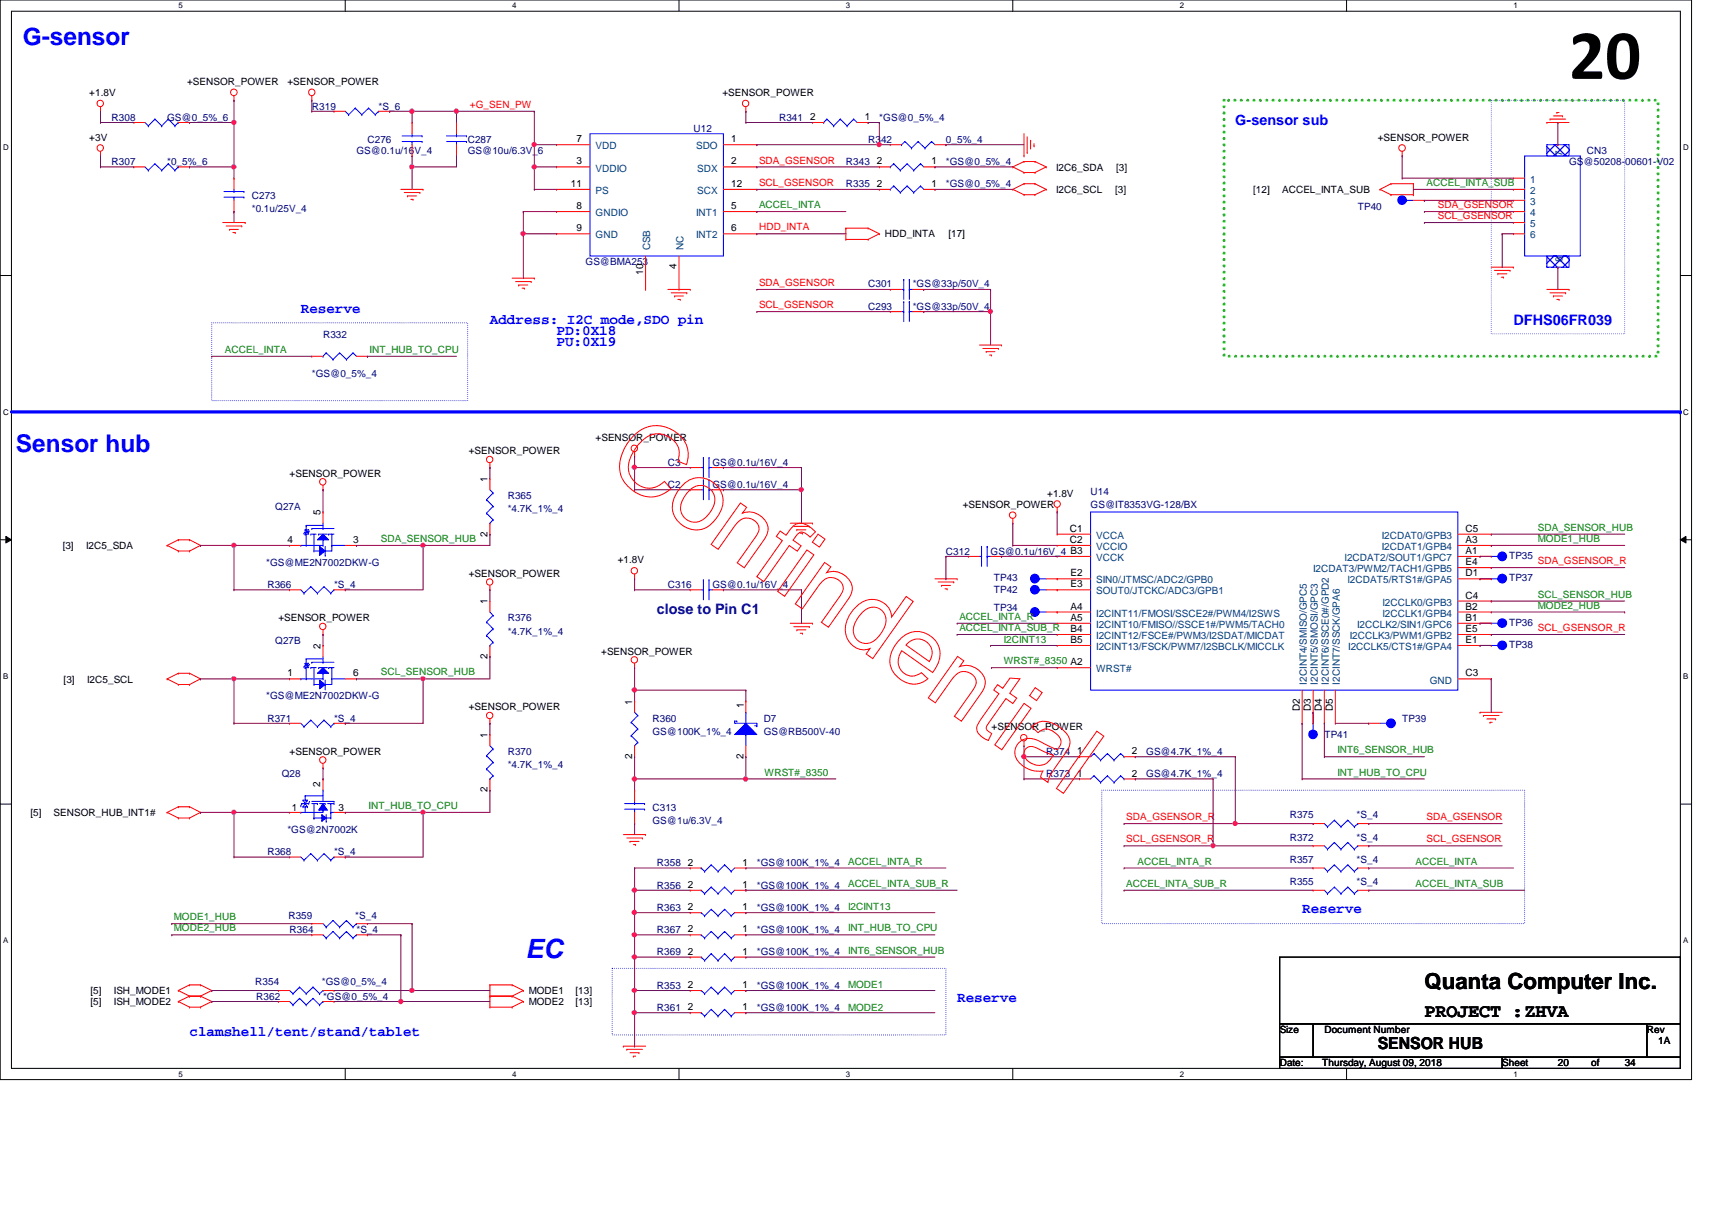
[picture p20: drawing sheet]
<svg xmlns="http://www.w3.org/2000/svg" width="297mm" height="210mm" viewBox="0 0 297 210" stroke-linecap="round" stroke-linejoin="round" font-family="sans-serif">
<defs><g id="words">
<text font-size="12.3" x="272.2" y="13.7">20</text>
<text font-size="4.6" fill="#00f" x="91.2" y="166.2">EC</text>
<g font-size="4.2" fill="#00f">
<text x="3.9" y="7.8">G-sensor</text>
<text x="2.7" y="78.5">Sensor hub</text>
</g>
<text font-size="3.9" x="247.1" y="171.5">Quanta Computer Inc.</text>
<text font-size="3.3" x="247.1" y="176.4">PROJECT :ZHVA</text>
<text font-size="2.9" x="239.1" y="182">SENSOR HUB</text>
<g font-size="2.5" fill="#00f">
<text x="214.3" y="21.6">G-sensor sub</text>
<text x="52.2" y="54.2">Reserve</text>
<text x="85" y="56.1">Address: I2C mode,SDO pin</text>
<text x="96.6" y="58.1">PD:0X18</text>
<text x="96.6" y="60">PU:0X19</text>
<text x="262.6" y="56.4">DFHS06FR039</text>
<text x="225.9" y="158.5">Reserve</text>
<text x="166.1" y="173.9">Reserve</text>
<text x="32.9" y="179.7">clamshell/tent/stand/tablet</text>
</g>
<text font-size="2.5" fill="#0000a0" x="114" y="106.6">close to Pin C1</text>
<g font-size="1.7">
<text x="15.5" y="16.7">+1.8V</text>
<text x="32.5" y="14.7">+SENSOR_POWER</text>
<text x="49.9" y="14.7">+SENSOR_POWER</text>
<text x="125.3" y="16.7">+SENSOR_POWER</text>
<text x="140.6" y="20.8">2</text>
<text x="150.1" y="20.8">1</text>
<text x="15.5" y="24.4">+3V</text>
<text x="100" y="24.7">7</text>
<text x="100" y="28.5">3</text>
<text x="126.9" y="24.7">1</text>
<text x="126.9" y="28.5">2</text>
<text x="152.1" y="28.5">2</text>
<text x="161.6" y="28.5">1</text>
<text x="183.3" y="29.6">I2C6_SDA</text>
<text x="193.7" y="29.6">[3]</text>
<text x="239.1" y="24.4">+SENSOR_POWER</text>
<text x="99.1" y="32.4">11</text>
<text x="126.9" y="32.4">12</text>
<text x="152.1" y="32.4">2</text>
<text x="161.6" y="32.4">1</text>
<text x="183.3" y="33.5">I2C6_SCL</text>
<text x="193.5" y="33.5">[3]</text>
<text x="217.4" y="33.5">[12]</text>
<text x="222.5" y="33.5">ACCEL_INTA_SUB</text>
<text x="100" y="36.3">8</text>
<text x="100" y="40.1">9</text>
<text x="126.9" y="40.1">6</text>
<text x="126.9" y="36.3">5</text>
<text x="153.5" y="41.2">HDD_INTA</text>
<text x="164.5" y="41.2">[17]</text>
<text x="111.6" y="47.7" transform="rotate(-90 111.6 47.7)">10</text>
<text x="117.4" y="46.7" transform="rotate(-90 117.4 46.7)">4</text>
<text x="103.3" y="76.5">+SENSOR_POWER</text>
<text x="50.2" y="82.7">+SENSOR_POWER</text>
<text x="81.3" y="78.8">+SENSOR_POWER</text>
<text x="84.6" y="83.6" transform="rotate(-90 84.6 83.6)">1</text>
<text x="55.6" y="89.4" transform="rotate(-90 55.6 89.4)">5</text>
<text x="167" y="88.1">+SENSOR_POWER</text>
<text x="181.7" y="86.2">+1.8V</text>
<text x="10.9" y="95.2">[3]</text>
<text x="14.9" y="95.2">I2C5_SDA</text>
<text x="49.9" y="94.2">4</text>
<text x="61.3" y="94.2">3</text>
<text x="84.6" y="93.1" transform="rotate(-90 84.6 93.1)">2</text>
<text x="185.6" y="92.2">C1</text>
<text x="185.6" y="94.2">C2</text>
<text x="254.3" y="94.2">A3</text>
<text x="254.3" y="92.2">C5</text>
<text x="81.3" y="100.1">+SENSOR_POWER</text>
<text x="107.2" y="97.7">+1.8V</text>
<text x="185.8" y="100">E2</text>
<text x="185.8" y="101.9">E3</text>
<text x="254.3" y="96.1">A1</text>
<text x="254.3" y="100">D1</text>
<text x="254.3" y="98">E4</text>
<text x="48.3" y="107.8">+SENSOR_POWER</text>
<text x="84.6" y="104.8" transform="rotate(-90 84.6 104.8)">1</text>
<text x="185.8" y="105.7">A4</text>
<text x="185.8" y="107.7">A5</text>
<text x="254.3" y="107.7">B1</text>
<text x="254.3" y="103.8">C4</text>
<text x="254.3" y="105.7">B2</text>
<text x="55.6" y="112.6" transform="rotate(-90 55.6 112.6)">2</text>
<text x="104.3" y="113.6">+SENSOR_POWER</text>
<text x="185.8" y="109.6">B4</text>
<text x="185.8" y="111.5">B5</text>
<text x="254.3" y="109.6">E5</text>
<text x="254.3" y="111.5">E1</text>
<text x="11" y="118.4">[3]</text>
<text x="15.1" y="118.4">I2C5_SCL</text>
<text x="49.9" y="117.3">1</text>
<text x="61.3" y="117.3">6</text>
<text x="84.6" y="114.3" transform="rotate(-90 84.6 114.3)">2</text>
<text x="254.3" y="117.3">C3</text>
<text x="81.3" y="123.2">+SENSOR_POWER</text>
<text x="109.7" y="122.2" transform="rotate(-90 109.7 122.2)">1</text>
<text x="129.1" y="122.8" transform="rotate(-90 129.1 122.8)">1</text>
<text x="225.5" y="123.3" transform="rotate(-90 225.5 123.3)">D2</text>
<text x="227.4" y="123.3" transform="rotate(-90 227.4 123.3)">D3</text>
<text x="229.4" y="123.3" transform="rotate(-90 229.4 123.3)">D4</text>
<text x="231.3" y="123.3" transform="rotate(-90 231.3 123.3)">D5</text>
<text x="50.2" y="131">+SENSOR_POWER</text>
<text x="84.6" y="128" transform="rotate(-90 84.6 128)">1</text>
<text x="109.7" y="131.7" transform="rotate(-90 109.7 131.7)">2</text>
<text x="129" y="131.7" transform="rotate(-90 129 131.7)">2</text>
<text x="172" y="126.7">+SENSOR_POWER</text>
<text x="186.9" y="130.9">1</text>
<text x="196.4" y="130.9">2</text>
<text x="55.5" y="136.5" transform="rotate(-90 55.5 136.5)">2</text>
<text x="84.6" y="137.5" transform="rotate(-90 84.6 137.5)">2</text>
<text x="186.9" y="134.7">1</text>
<text x="196.4" y="134.7">2</text>
<text x="5.3" y="141.6">[5]</text>
<text x="9.3" y="141.6">SENSOR_HUB_INT1#</text>
<text x="50.6" y="140.6">1</text>
<text x="58.8" y="140.6">3</text>
<text x="119.3" y="150.2">2</text>
<text x="119.3" y="154">2</text>
<text x="128.8" y="150.2">1</text>
<text x="128.8" y="154">1</text>
<text x="119.3" y="157.9">2</text>
<text x="119.3" y="161.8">2</text>
<text x="128.8" y="157.9">1</text>
<text x="128.8" y="161.8">1</text>
<text x="119.3" y="165.6">2</text>
<text x="128.8" y="165.6">1</text>
<text x="15.7" y="172.5">[5]</text>
<text x="19.8" y="172.5">ISH_MODE1</text>
<text x="91.7" y="172.5">MODE1</text>
<text x="99.9" y="172.5">[13]</text>
<text x="119.3" y="171.4">2</text>
<text x="128.8" y="171.4">1</text>
<text x="15.7" y="174.4">[5]</text>
<text x="19.8" y="174.4">ISH_MODE2</text>
<text x="91.7" y="174.4">MODE2</text>
<text x="99.9" y="174.4">[13]</text>
<text x="119.3" y="175.3">2</text>
<text x="128.8" y="175.3">1</text>
<text x="222" y="179.2">Size</text>
<text x="229.8" y="179.2">Document Number</text>
<text x="285.7" y="179.2">Rev</text>
<text x="222" y="185">Date:</text>
<text x="229.4" y="185">Thursday, August 09, 2018</text>
<text x="260.6" y="185">Sheet</text>
<text x="270.3" y="185">20</text>
<text x="276.1" y="185">of</text>
<text x="281.9" y="185">34</text>
<text x="287.7" y="181.1">1A</text>
</g>
<g font-size="1.7" fill="#000080">
<text x="19.3" y="20.9">R308</text>
<text x="29" y="20.9">GS@0_5%_6</text>
<text x="54.1" y="19">R319</text>
<text x="65.7" y="19">*S_6</text>
<text x="120.3" y="22.9">U12</text>
<text x="135.2" y="20.9">R341</text>
<text x="152.6" y="20.9">*GS@0_5%_4</text>
<text x="19.3" y="28.7">R307</text>
<text x="29" y="28.7">*0_5%_6</text>
<text x="61.8" y="26.7">GS@0.1u/16V_4</text>
<text x="63.8" y="24.8">C276</text>
<text x="81.1" y="24.8">C287</text>
<text x="81.1" y="26.7">GS@10u/6.3V_6</text>
<text x="146.8" y="28.7">R343</text>
<text x="150.6" y="24.8">R342</text>
<text x="164.1" y="24.8">0_5%_4</text>
<text x="164.1" y="28.7">*GS@0_5%_4</text>
<text x="272.2" y="28.7">GS@50208-00601-V02</text>
<text x="275.3" y="26.7">CN3</text>
<text x="43.7" y="34.5">C273</text>
<text x="146.8" y="32.5">R335</text>
<text x="164.1" y="32.5">*GS@0_5%_4</text>
<text x="43.7" y="36.7">*0.1u/25V_4</text>
<text x="235.6" y="36.4">TP40</text>
<text x="101.6" y="46">GS@BMA253</text>
<text x="150.6" y="49.9">C301</text>
<text x="150.6" y="53.8">C293</text>
<text x="158.4" y="49.9">*GS@33p/50V_4</text>
<text x="158.4" y="53.8">*GS@33p/50V_4</text>
<text x="56" y="58.6">R332</text>
<text x="54.1" y="65.3">*GS@0_5%_4</text>
<text x="115.9" y="80.8">C3</text>
<text x="123.6" y="80.8">GS@0.1u/16V_4</text>
<text x="47.7" y="88.5">Q27A</text>
<text x="88.1" y="86.6">R365</text>
<text x="88.1" y="88.9">*4.7K_1%_4</text>
<text x="115.9" y="84.6">C2</text>
<text x="123.6" y="84.6">GS@0.1u/16V_4</text>
<text x="189.2" y="85.8">U14</text>
<text x="189.2" y="88.1">GS@IT8353VG-128/BX</text>
<text x="46.2" y="98.1">*GS@ME2N7002DKW-G</text>
<text x="164.1" y="96.2">C312</text>
<text x="171.9" y="96.2">GS@0.1u/16V_4 B3</text>
<text x="172.4" y="100.8">TP43</text>
<text x="261.8" y="100.8">TP37</text>
<text x="261.8" y="97">TP35</text>
<text x="46.4" y="102">R366</text>
<text x="58" y="102">*S_4</text>
<text x="88.1" y="107.8">R376</text>
<text x="115.9" y="102">C316</text>
<text x="123.6" y="102">GS@0.1u/16V_4</text>
<text x="172.4" y="102.8">TP42</text>
<text x="172.4" y="106">TP34</text>
<text x="47.7" y="111.7">Q27B</text>
<text x="88.1" y="110.1">*4.7K_1%_4</text>
<text x="261.8" y="108.6">TP36</text>
<text x="261.8" y="112.4">TP38</text>
<text x="46.2" y="121.3">*GS@ME2N7002DKW-G</text>
<text x="46.4" y="125.2">R371</text>
<text x="58" y="125.2">*S_4</text>
<text x="113.2" y="125.2">R360</text>
<text x="132.5" y="125.2">D7</text>
<text x="243.3" y="125.2">TP39</text>
<text x="88.1" y="131">R370</text>
<text x="113.2" y="127.5">GS@100K_1%_4</text>
<text x="132.5" y="127.5">GS@RB500V-40</text>
<text x="181.5" y="131">R374</text>
<text x="198.9" y="131">GS@4.7K_1%_4</text>
<text x="229.8" y="128.1">TP41</text>
<text x="48.9" y="134.8">Q28</text>
<text x="88.1" y="133.3">*4.7K_1%_4</text>
<text x="181.5" y="134.8">R373</text>
<text x="198.9" y="134.8">GS@4.7K_1%_4</text>
<text x="113.2" y="140.6">C313</text>
<text x="113.2" y="142.9">GS@1u/6.3V_4</text>
<text x="223.8" y="142">R375</text>
<text x="235.4" y="142">*S_4</text>
<text x="46.4" y="148.3">R368</text>
<text x="49.9" y="144.5">*GS@2N7002K</text>
<text x="58" y="148.3">*S_4</text>
<text x="223.8" y="145.8">R372</text>
<text x="223.8" y="149.7">R357</text>
<text x="235.4" y="145.8">*S_4</text>
<text x="235.4" y="149.7">*S_4</text>
<text x="114" y="150.3">R358</text>
<text x="114" y="154.1">R356</text>
<text x="131.3" y="150.3">*GS@100K_1%_4</text>
<text x="131.3" y="154.1">*GS@100K_1%_4</text>
<text x="223.8" y="153.5">R355</text>
<text x="235.4" y="153.5">*S_4</text>
<text x="50" y="159.3">R359</text>
<text x="50.2" y="161.8">R364</text>
<text x="61.6" y="159.3">*S_4</text>
<text x="61.8" y="161.8">*S_4</text>
<text x="114" y="158">R363</text>
<text x="114" y="161.8">R367</text>
<text x="131.3" y="158">*GS@100K_1%_4</text>
<text x="131.3" y="161.8">*GS@100K_1%_4</text>
<text x="114" y="165.7">R369</text>
<text x="131.3" y="165.7">*GS@100K_1%_4</text>
<text x="44.3" y="170.9">R354</text>
<text x="44.4" y="173.4">R362</text>
<text x="55.8" y="170.9">*GS@0_5%_4</text>
<text x="56" y="173.4">*GS@0_5%_4</text>
<text x="114" y="171.5">R353</text>
<text x="131.3" y="171.5">*GS@100K_1%_4</text>
<text x="114" y="175.3">R361</text>
<text x="131.3" y="175.3">*GS@100K_1%_4</text>
</g>
<g font-size="1.7" fill="#f00">
<text x="81.5" y="18.7">+G_SEN_PW</text>
<text x="131.7" y="28.4">SDA_GSENSOR</text>
<text x="131.7" y="32.3">SCL_GSENSOR</text>
<text x="131.7" y="40">HDD_INTA</text>
<text x="249.5" y="38">SCL_GSENSOR</text>
<text x="249.5" y="36.1">SDA_GSENSOR</text>
<text x="131.7" y="53.5">SCL_GSENSOR</text>
<text x="131.7" y="49.6">SDA_GSENSOR</text>
<text x="266.8" y="97.9">SDA_GSENSOR_R</text>
<text x="266.8" y="109.5">SCL_GSENSOR_R</text>
<text x="195.4" y="142.3">SDA_GSENSOR_R</text>
<text x="247.5" y="142.3">SDA_GSENSOR</text>
<text x="195.4" y="146.1">SCL_GSENSOR_R</text>
<text x="247.5" y="146.1">SCL_GSENSOR</text>
</g>
<g font-size="1.7" fill="#004080">
<text x="103.3" y="25.9">VDD</text>
<text x="103.3" y="29.8">VDDIO</text>
<text x="120.8" y="25.9">SDO</text>
<text x="121" y="29.8">SDX</text>
<text x="271.1" y="27.1" transform="rotate(-90 271.1 27.1)">7</text>
<text x="103.3" y="33.7">PS</text>
<text x="121" y="33.7">SCX</text>
<text x="265.5" y="31.7">1</text>
<text x="265.5" y="35.6">3</text>
<text x="265.5" y="33.7">2</text>
<text x="103.3" y="37.5">GNDIO</text>
<text x="103.3" y="41.4">GND</text>
<text x="120.8" y="41.4">INT2</text>
<text x="120.8" y="37.5">INT1</text>
<text x="265.5" y="37.5">4</text>
<text x="265.5" y="39.4">5</text>
<text x="265.5" y="41.4">6</text>
<text x="112.8" y="43.4" transform="rotate(-90 112.8 43.4)">CSB</text>
<text x="118.6" y="43.4" transform="rotate(-90 118.6 43.4)">NC</text>
<text x="271.1" y="45.4" transform="rotate(-90 271.1 45.4)">8</text>
<text x="190.2" y="93.5">VCCA</text>
<text x="190.2" y="95.4">VCCIO</text>
<text x="239.7" y="95.4">I2CDAT1/GPB4</text>
<text x="239.7" y="93.5">I2CDAT0/GPB3</text>
<text x="190.2" y="97.3">VCCK</text>
<text x="190.2" y="101.2">SIN0/JTMSC/ADC2/GPB0</text>
<text x="227.8" y="99.3">I2CDAT3/PWM2/TACH1/GPB5</text>
<text x="233.3" y="97.3">I2CDAT2/SOUT1/GPC7</text>
<text x="233.8" y="101.2">I2CDAT5/RTS1#/GPA5</text>
<text x="190.2" y="107">I2CINT11/FMOSI/SSCE2#/PWM4/I2SWS</text>
<text x="190.2" y="103.1">SOUT0/JTCKC/ADC3/GPB1</text>
<text x="239.9" y="105.1">I2CCLK0/GPB3</text>
<text x="239.9" y="107">I2CCLK1/GPB4</text>
<text x="190.2" y="108.9">I2CINT10/FMISO//SSCE1#/PWM5/TACH0</text>
<text x="190.2" y="110.9">I2CINT12/FSCE#/PWM3/I2SDAT/MICDAT</text>
<text x="190.2" y="112.8">I2CINT13/FSCK/PWM7/I2SBCLK/MICCLK</text>
<text x="233.9" y="112.8">I2CCLK5/CTS1#/GPA4</text>
<text x="234.2" y="110.9">I2CCLK3/PWM1/GPB2</text>
<text x="235.5" y="108.9">I2CCLK2/SIN1/GPC6</text>
<text x="190.2" y="116.6">WRST#</text>
<text x="226.7" y="118.7" transform="rotate(-90 226.7 118.7)">I2CINT4/SMISO/GPC5</text>
<text x="228.6" y="118.7" transform="rotate(-90 228.6 118.7)">I2CINT5/SMOSI/GPC3</text>
<text x="230.6" y="118.7" transform="rotate(-90 230.6 118.7)">I2CINT6/SSCE0#/GPD2</text>
<text x="232.5" y="118.7" transform="rotate(-90 232.5 118.7)">I2CINT7/SSCK/GPA6</text>
<text x="248.1" y="118.6">GND</text>
</g>
<g font-size="1.7" fill="#008000">
<text x="247.5" y="32.3">ACCEL_INTA_SUB</text>
<text x="131.7" y="36.1">ACCEL_INTA</text>
<text x="39" y="61.2">ACCEL_INTA</text>
<text x="64.1" y="61.2">INT_HUB_TO_CPU</text>
<text x="66.1" y="94">SDA_SENSOR_HUB</text>
<text x="266.8" y="92.1">SDA_SENSOR_HUB</text>
<text x="266.8" y="94">MODE1_HUB</text>
<text x="166.5" y="107.5">ACCEL_INTA_R</text>
<text x="266.8" y="103.7">SCL_SENSOR_HUB</text>
<text x="266.8" y="105.6">MODE2_HUB</text>
<text x="166.5" y="109.5">ACCEL_INTA_SUB_R</text>
<text x="174.2" y="111.6">I2CINT13</text>
<text x="66.1" y="117.2">SCL_SENSOR_HUB</text>
<text x="174.2" y="115.2">WRST#_8350 A2</text>
<text x="232.1" y="130.7">INT6_SENSOR_HUB</text>
<text x="132.7" y="134.5">WRST#_8350</text>
<text x="232.1" y="134.5">INT_HUB_TO_CPU</text>
<text x="64" y="140.3">INT_HUB_TO_CPU</text>
<text x="147.1" y="150">ACCEL_INTA_R</text>
<text x="197.4" y="150">ACCEL_INTA_R</text>
<text x="245.6" y="150">ACCEL_INTA</text>
<text x="147.1" y="153.8">ACCEL_INTA_SUB_R</text>
<text x="195.4" y="153.8">ACCEL_INTA_SUB_R</text>
<text x="245.6" y="153.8">ACCEL_INTA_SUB</text>
<text x="30.2" y="159.6">MODE1_HUB</text>
<text x="30.2" y="161.6">MODE2_HUB</text>
<text x="147.1" y="157.9">I2CINT13</text>
<text x="147.1" y="161.6">INT_HUB_TO_CPU</text>
<text x="147.1" y="165.4">INT6_SENSOR_HUB</text>
<text x="147.1" y="171.4">MODE1</text>
<text x="147.1" y="175.3">MODE2</text>
</g>
<g font-size="1.4">
<text x="30.9" y="1.4">5</text>
<text x="88.9" y="1.4">4</text>
<text x="146.8" y="1.4">3</text>
<text x="204.7" y="1.4">2</text>
<text x="262.6" y="1.4">1</text>
<text x=".5" y="26.1">D</text>
<text x="292.1" y="26.1">D</text>
<text x=".5" y="71.9">C</text>
<text x="292.1" y="71.9">C</text>
<text x=".5" y="117.8">B</text>
<text x="292.1" y="117.8">B</text>
<text x=".5" y="163.6">A</text>
<text x="292.1" y="163.6">A</text>
<text x="30.9" y="186.8">5</text>
<text x="88.9" y="186.8">4</text>
<text x="146.8" y="186.8">3</text>
<text x="204.7" y="186.8">2</text>
<text x="262.6" y="186.8">1</text>
</g>
</g></defs>
<path d="M0 0h293.5v187.3h-293.5zM2 1.9h289.5v183.4h-289.5z" fill="none" stroke="#000" stroke-width=".17"/>
<g fill="#fff">
<path d="M30.9 .2h.8v1.5h-.8z"/>
<path d="M30.9 185.5h.8v1.6h-.8z"/>
</g>
<path d="M59.9 0v1.9M59.9 185.3v2" fill="none" stroke="#000" stroke-width=".17"/>
<g fill="#fff">
<path d="M88.9 .2h.7v1.5h-.7z"/>
<path d="M88.9 185.5h.7v1.6h-.7z"/>
</g>
<path d="M117.8 0v1.9M117.8 185.3v2" fill="none" stroke="#000" stroke-width=".17"/>
<g fill="#fff">
<path d="M146.8 .2h.7v1.5h-.7z"/>
<path d="M146.8 185.5h.7v1.6h-.7z"/>
</g>
<path d="M175.7 0v1.9M175.7 185.3v2" fill="none" stroke="#000" stroke-width=".17"/>
<g fill="#fff">
<path d="M204.7 .2h.7v1.5h-.7z"/>
<path d="M204.7 185.5h.7v1.6h-.7z"/>
</g>
<path d="M233.6 0v1.9M233.6 185.3v2" fill="none" stroke="#000" stroke-width=".17"/>
<g fill="#fff">
<path d="M262.6 .2h.8v1.5h-.8z"/>
<path d="M262.6 185.5h.8v1.6h-.8z"/>
<path d="M.5 24.8h1v1.6h-1z"/>
<path d="M292.1 24.8h.9v1.6h-.9z"/>
<path d="M.5 70.7h1v1.5h-1z"/>
<path d="M292.1 70.7h.9v1.5h-.9z"/>
</g>
<path d="M0 47.8h2M291.5 47.8h2" fill="none" stroke="#000" stroke-width=".17"/>
<g fill="#fff">
<path d="M.5 116.5h.9v1.6h-.9z"/>
<path d="M292.1 116.5h.8v1.6h-.8z"/>
</g>
<path d="M0 93.6h2M1 93l1 .6-1 .6zM291.5 93.6l1-.6v1.2zM291.5 93.6h2" fill="none" stroke="#000" stroke-width=".17"/>
<path d="M1 93l1 .6-1 .6zM291.5 93.6l1-.6v1.2z" fill="#000"/>
<g fill="#fff">
<path d="M.5 162.4h.9v1.5h-.9z"/>
<path d="M292.1 162.4h.8v1.5h-.8z"/>
</g>
<path d="M0 139.5h2M291.5 139.5h2" fill="none" stroke="#000" stroke-width=".17"/>
<path d="M212.4 17.4h75.3v44.4h-75.3z" fill="none" stroke="#0f0" stroke-width=".55" stroke-dasharray="0 1.1"/>
<path d="M2 71.5h289.5" fill="none" stroke="#00f" stroke-width=".55"/>
<circle cx="291.5" cy="71.5" r=".28" fill="#00f"/>
<path d="M36.7 56h44.4v13.5h-44.4zM191.2 137.1h73.3v23.1h-73.3zM106.2 168h57.9v11.5h-57.9z" fill="none" stroke="#00f" stroke-width=".17" stroke-dasharray="0 .3"/>
<path d="M258.7 17.4h23.2v40.5h-23.2z" fill="none" stroke="#8000ff" stroke-width=".17" stroke-dasharray="0 .3"/>
<g fill="none" stroke="#f00" stroke-width=".17">
<path d="M17.4 19.3h.1M17.4 18.5v.8M40.6 17.4h.1M40.6 16.6v.8M54.1 17.4h.1M54.1 16.6v.8M129.4 19.3h.1M129.4 18.5v.8M270.1 19.5h.1M270.1 19.5h.4M17.4 27.1h.1M17.4 26.3v.8"/>
<path d="M38.6 38.6h3.9M39.2 39.2h2.7M39.8 39.8h.1M39.8 39.8h1.6M41.9 39.2h.1M42.5 38.6h.1M69.6 32.9h3.8M70.1 33.4h2.8M70.7 34h.1M70.7 34h1.6M71.3 34.6h.4M71.7 34.6h.1"/>
<path d="M72.9 33.4h.1M73.4 32.9h.1M146.8 39.6h.1M146.8 39.6h3.8M146.8 39.6v1.9M150.6 39.6h.1M150.6 39.6l2 1M175.7 32.9h.1M175.7 29h.1M175.7 32.9l2 .9M175.7 29l2 .9M177.7 31.9h.1"/>
<path d="M177.7 33.8h.1M177.7 28h.1M177.7 29.9h.1M177.7 27.1h.1M177.7 31.9h1.9M177.7 33.8h1.9M177.7 31.9l-2 1M177.7 28l-2 1M177.7 28h1.9M177.7 29.9h1.9M177.7 23.2v3.9M178.2 26.5h.1"/>
<path d="M178.2 23.7v2.8M178.8 24.3h.1M178.8 24.3v1.6M179.4 25.3h.1M179.4 24.9v.4M179.6 31.9h.1M179.6 33.8h.1M179.6 28h.1M179.6 29.9h.1M179.6 31.9l1.9 1M179.6 28l1.9 1M181.5 32.9h.1"/>
<path d="M181.5 29h.1M181.5 32.9l-1.9 .9M181.5 29l-1.9 .9M239.4 32.9h.1M239.4 32.9l1.9 .9M241.3 31.9h.1M241.3 33.8h.1M241.3 31.9l-1.9 1M241.3 31.9h3.9M241.3 33.8h3.9M243.3 27.1h.1M243.3 26.3v.8"/>
<path d="M245.2 31.9h.1M245.2 33.8h.1M245.2 31.9v1.9M268.4 21.3h.1M268.4 21.3h3.8M268.9 20.7h.1M268.9 20.7h2.7M269.5 20.1h1.6M271.1 20.1h.1M40.4 40.3h.4M40.8 40.3h.1M88.9 48.3h3.8"/>
<path d="M89.4 48.9h2.8M90 49.4h.1M90 49.4h1.6M90.6 50h.4M91 50h.1M92.2 48.9h.1M92.7 48.3h.1M115.9 50.2h3.9M116.5 50.8h2.7M117 51.4h.1M117 51.4h1.6M117.6 51.9h.4"/>
<path d="M118 51.9h.1M119.2 50.8h.1M119.8 50.2h.1M146.8 41.5h.1M146.8 41.5h3.8M150.6 41.5h.1M152.6 40.6h.1M152.6 40.6l-2 .9M169.9 59.9h3.9M173.8 59.9h.1M258.7 46.4h3.9M259.3 46.9h2.7"/>
<path d="M259.9 47.5h.1M259.9 47.5h1.5M260.5 48.1h.4M260.9 48.1h.1M262 46.9h.1M262.6 46.4h.1M268.4 50.2h3.8M268.9 50.8h2.7M269.5 51.4h.1M269.5 51.4h1.6M270.1 51.9h.4M270.5 51.9h.1"/>
<path d="M271.6 50.8h.1M272.2 50.2h.1M110.1 79.2h.1M110.1 78.4v.8M170.5 60.5h2.7M171.1 61h.1M171.1 61h1.5M171.7 61.6h.3M172 61.6h.1M173.2 60.5h.1M29 94.6h.1M29 94.6l1.9 1"/>
<path d="M30.9 93.6h.1M30.9 95.6h.1M30.9 93.6h2M30.9 93.6l-1.9 1M30.9 95.6h2M32.9 93.6h.1M32.9 95.6h.1M32.9 93.6l1.9 1M34.8 94.6h.1M34.8 94.6l-1.9 1M56 85h.1M56 84.2v.8"/>
<path d="M85 81.1h.1M85 80.3v.8M110.1 99.6v.8M137.1 90.8h3.9M137.7 91.3h2.7M138.3 91.9h.1M138.3 91.9h1.5M138.8 92.5h.4M139.2 92.5h.1M140.4 91.3h.1M141 90.8h.1M175.7 90.8h.1"/>
<path d="M175.7 90v.8M183.4 88.8h.1M183.4 88.1v.7M29 117.8h.1M29 117.8l1.9 .9M30.9 116.8h.1M30.9 118.7h.1M30.9 116.8h2M30.9 116.8l-1.9 1M30.9 118.7h2M32.9 116.8h.1M32.9 118.7h.1"/>
<path d="M32.9 116.8l1.9 1M34.8 117.8h.1M34.8 117.8l-1.9 .9M56 110.1h.1M56 109.3v.8M85 102.3h.1M85 101.6v.7M110.1 115.8h.1M110.1 100.4h.1M110.1 115.1v.7M137.1 108.1h3.9M137.7 108.7h2.7"/>
<path d="M138.3 109.3h.1M138.3 109.3h1.5M138.8 109.9h.4M139.2 109.9h.1M140.4 108.7h.1M141 108.1h.1M162.2 100.4h3.9M162.8 101h2.7M163.4 101.6h.1M163.4 101.6h1.5M164 102.2h.3M164.3 102.2h.1"/>
<path d="M165.5 101h.1M166.1 100.4h.1M30.9 140h.1M30.9 140h2M30.9 140l-1.9 .9M32.9 140h.1M32.9 140l1.9 .9M56 133.2h.1M56 132.5v.7M85 125.5h.1M85 124.7v.8M177.7 129.4h.1"/>
<path d="M177.7 128.6v.8M256.8 123.6h.1M256.8 123.6h3.8M257.4 124.1h.1M257.4 124.1h2.7M258 124.7h1.5M258.5 125.3h.1M258.5 125.3h.4M259.5 124.7h.1M29 140.9h.1M29 140.9l1.9 1M30.9 141.9h.1"/>
<path d="M30.9 141.9h2M32.9 141.9h.1M34.8 140.9h.1M34.8 140.9l-1.9 1M108.2 144.8h3.8M108.8 145.4h2.7M109.3 146h.1M109.3 146h1.6M109.9 146.5h.4M110.3 146.5h.1M111.5 145.4h.1M112 144.8h.1"/>
<path d="M30.9 171.8h.1M30.9 173.7h.1M30.9 171.8l2 1M30.9 173.7l2 1M32.9 170.9h.1M32.9 172.8h.1M32.9 174.7h.1M32.9 172.8h1.9M32.9 174.7h1.9M32.9 170.9h1.9M32.9 170.9l-2 .9M32.9 172.8l-2 .9"/>
<path d="M34.8 170.9h.1M34.8 172.8h.1M34.8 174.7h.1M34.8 170.9l1.9 .9M34.8 172.8l1.9 .9M36.7 171.8h.1M36.7 173.7h.1M36.7 171.8l-1.9 1M36.7 173.7l-1.9 1M54.1 162.2h.1M54.1 162.2h1.9M61.8 162.2h2"/>
<path d="M63.8 162.2h.1M85 172.8h.1M85 174.7h.1M85 170.9h.1M85 172.8h3.9M85 170.9v3.8M85 174.7h3.9M85 170.9h3.9M88.9 172.8h.1M88.9 174.7h.1M88.9 170.9h.1M88.9 172.8l1.9 .9"/>
<path d="M88.9 170.9l1.9 .9M90.8 173.7h.1M90.8 171.8h.1M90.8 173.7l-1.9 1M90.8 171.8l-1.9 1M108.2 181.5h.1M108.2 181.5h3.8M108.8 182h.1M108.8 182h2.7M109.3 182.6h1.6M109.9 183.2h.1M109.9 183.2h.4"/>
<path d="M110.9 182.6h.1"/>
<circle cx="17.4" cy="17.9" r=".56"/>
<circle cx="40.6" cy="16" r=".57"/>
<circle cx="54.1" cy="16" r=".56"/>
<circle cx="129.4" cy="17.9" r=".56"/>
<circle cx="17.4" cy="25.7" r=".56"/>
<circle cx="243.3" cy="25.7" r=".57"/>
<circle cx="85" cy="79.7" r=".56"/>
<circle cx="110.1" cy="77.8" r=".56"/>
<circle cx="56" cy="83.6" r=".56"/>
<circle cx="110.1" cy="99" r=".56"/>
<circle cx="175.7" cy="89.4" r=".56"/>
<circle cx="183.4" cy="87.4" r=".56"/>
<circle cx="56" cy="108.7" r=".56"/>
<circle cx="85" cy="101" r=".56"/>
<circle cx="110.1" cy="114.5" r=".56"/>
<circle cx="56" cy="131.8" r=".56"/>
<circle cx="85" cy="124.1" r=".56"/>
<circle cx="177.6" cy="128" r=".56"/>
</g>
<path d="M222 166h69.5v11.6h-69.5zM222 177.6h5.8v5.8h-5.8zM227.8 177.6h57.9v5.8h-57.9zM285.7 177.6h5.8v5.8h-5.8zM222 183.4h38.6v1.9h-38.6zM260.6 183.4h30.9v1.9h-30.9z" fill="none" stroke="#000" stroke-width=".17"/>
<path d="M56 162.2l.6 .5M56.6 162.7h.1M57.8 161.6h.1M57.8 161.6l-1.2 1.1M57.8 161.6l1.1 1.1M58.9 162.7h.1M60.1 161.6h.1M60.1 161.6l-1.2 1.1M60.1 161.6l1.2 1.1M61.3 162.7h.1M61.8 162.2h.1M61.8 162.2l-.5 .5" fill="none" stroke="#00f" stroke-width=".17"/>
<path d="M56 115.8l1 1h-1.9z" fill="#00f"/>
<path d="M56 115.8l1 1h-1.9z" fill="none" stroke="#00f" stroke-width=".17"/>
<path d="M55.5 118l.9 .7-.9 .8z" fill="#00f"/>
<g fill="none" stroke="#00f" stroke-width=".17">
<path d="M52.2 117.8h.1M52.2 117.8h3.8M52.7 115.7h.1M53 115.8h.1M53 115.1h.1M53 115.4h.1M53 115.1h.5l-.5 .7M53 115.1l.5 .7h-.5M53 115.4h.5M53 115.4l-.3 .3M53.1 114.3h.1M53.1 115.1h.1"/>
<path d="M53.1 117.8h.1M53.1 114.3h2.9M53.1 114.3v.8M53.1 115.8v2M53.5 115.4h.1M53.7 115.3l-.2 .1M53.9 115.8h.1M53.9 115.8h1M54.1 114.9h.1M54.1 114.9h3.9M54.5 118.7h.1M54.5 115.8v2.9"/>
<path d="M54.5 118.7h1M55.3 115.8h.1M55.3 115.8h1.5M55.5 118l.9 .7-.9 .8zM55.5 118.7h.1M56 117.8h.1M56 116.8h.1M56 114.9h.1M56 113.9v1M56 116.8v1M56.4 118.7h.1M56.4 119.5h.1"/>
<path d="M56.4 118v1.5M57 115.8h.1M57 115.8h1M57.6 115.8h.1M57.6 117.8h.1M57.6 115.8v2.9h-1.2M57.6 117.8h2.3M121.7 102.3h.3M122 102.3h.1M122 100.6h.1M122 100.6v3.5M123 100.6h.1"/>
<path d="M123 102.3h.1M123 102.3h.6M123 100.6v3.5M121.7 166h.1M121.7 166l.6 .6M122.3 166.6h.1M123.4 165.4h.1M123.4 165.4l1.2 1.2M123.4 165.4l-1.1 1.2M124.6 166.6h.1M125.7 165.4h.1M125.7 165.4l1.2 1.2"/>
<path d="M125.7 165.4l-1.1 1.2M126.9 166.6h.1M127.5 166l-.6 .6"/>
</g>
<g fill="none" stroke="#f00" stroke-width=".17">
<path d="M50.2 117.8h.1M50.2 117.8h2M56 112h.1M56 112v1.9M59.9 117.8h1.9M61.8 117.8h.1M119.8 102.3h.1M119.8 102.3h1.9M123.6 102.3h1.9M125.5 102.3h.1M119.8 166h.1M119.8 166h1.9"/>
<path d="M127.5 166h1.9M129.4 166h.1"/>
</g>
<circle cx="179.5" cy="102.3" r=".75" fill="#00f"/>
<g fill="none" stroke="#00f" stroke-width=".17">
<path d="M25.1 21.3l.6 .5M25.7 21.8h.1M26.9 20.7h.1M26.9 20.7l-1.2 1.1M26.9 20.7l1.2 1.1M28.1 21.8h.1M29.2 20.7h.1M29.2 20.7l-1.1 1.1M29.2 20.7l1.1 1.1M30.3 21.8h.1M30.9 21.3h.1M30.9 21.3l-.6 .5"/>
<path d="M156.4 50.2h.4M156.8 50.2h.1M156.8 48.5h.1M156.8 48.5v3.4M157.8 48.5h.1M157.8 50.2h.1M157.8 50.2h.6M157.8 48.5v3.4M84.4 86.7h.1M84.4 89h.1M84.4 86.7l1.2 1.1M84.4 89l1.2 1.2"/>
<path d="M85 90.8h.1M85 85l.6 .5M85.6 85.5h.1M85.6 87.8h.1M85.6 90.2h.1M85.6 85.5l-1.2 1.2M85.6 87.8l-1.2 1.2M85.6 90.2l-.6 .6M180.3 102.3h.1M180.3 102.3h1.2M189.8 134.6h.1M189.8 134.6l-.6 .5"/>
<path d="M189.8 134.6l1.2 1.1M191 135.7h.1M192.1 134.6h.1M192.1 134.6l-1.1 1.1M192.1 134.6l1.2 1.1M193.3 135.7h.1M194.4 134.6h.1M194.4 134.6l-1.1 1.1M194.4 134.6l.6 .5M195 135.1h.1"/>
<circle cx="179.5" cy="102.3" r=".75"/>
</g>
<g fill="none" stroke="#f00" stroke-width=".17">
<path d="M23.2 21.3h.1M23.2 21.3h1.9M30.9 21.3h2M32.9 21.3h.1M154.5 50.2h.1M154.5 50.2h1.9M158.4 50.2h1.9M160.3 50.2h.1M85 83h.1M85 92.7h.1M85 83v2M85 90.8v1.9"/>
<path d="M181.5 102.3h1.9M183.4 102.3h.1M187.3 135.1h.1M187.3 135.1h1.9M195 135.1h2M197 135.1h.1"/>
</g>
<circle cx="260.7" cy="108.1" r=".75" fill="#00f"/>
<g fill="none" stroke="#00f" stroke-width=".17">
<path d="M258.7 108.1h1.2M259.9 108.1h.1"/>
<circle cx="260.7" cy="108.1" r=".75"/>
</g>
<path d="M256.8 108.1h.1M256.8 108.1h1.9" fill="none" stroke="#f00" stroke-width=".17"/>
<path d="M56 139.4l.8 1.1h-1.5z" fill="#00f"/>
<path d="M56 139.4l.8 1.1h-1.5z" fill="none" stroke="#00f" stroke-width=".17"/>
<path d="M55.8 141.3l.8 .6-.8 .6z" fill="#00f"/>
<g fill="none" stroke="#00f" stroke-width=".17">
<path d="M52.2 102.3l.5 .6M52.7 102.9h.1M53.9 101.8h.1M53.9 101.8l-1.2 1.1M53.9 101.8l1.2 1.1M55.1 102.9h.1M56.2 101.8h.1M56.2 101.8l-1.1 1.1M56.2 101.8l1.2 1.1M57.4 102.9h.1M58 102.3h.1M58 102.3l-.6 .6"/>
<path d="M52.2 139.8h.1M52.4 139.4h.1M52.4 139.4h1.1M52.4 139.4l-.2 .4M52.6 138.8h.1M52.6 140h.1M52.6 138.8l.4 .6M52.6 138.8h.7M52.6 140h.7M53 139.4h.1M53 140h.1M53 138h.1"/>
<path d="M53 138.8h.1M53 139.4l.3 .6M53 139.4l-.4 .6M53 138v.8M53 140v.9M53 138h3M53.3 138.8h.1M53.3 140h.1M53.3 138.8l-.3 .6M53.5 139.4h.1M53.7 139l-.2 .4M54.1 139.4h1"/>
<path d="M54.1 139h3.9M54.5 139.4v2.5M55.1 139.4h.1M55.5 139.4h.9M56 137.1h.1M56 137.1v1.9M56.4 139.4h.1M56.8 139.4h1.2M57.4 139.4h.1M57.4 139.4v2.5M58 139.4h.1M58 139h.1"/>
<path d="M52.2 140.9h.1M54.5 141.9h.1M54.5 141.9h1.3M55.8 141.3l.8 .6-.8 .6zM56 140.5h.1M56 140.5v.4h-3.8M56.6 142.5h.1M56.6 141.9h.8M56.6 141.3v1.2M57.4 141.9h.1M57.4 140.9h.1M57.4 140.9h.6"/>
</g>
<path d="M50.2 102.3h.1M50.2 102.3h2M58 102.3h1.9M59.9 102.3h.1M56 135.1h.1M56 135.1v2M50.2 140.9h.1M50.2 140.9h2M58 140.9h1.9M59.9 140.9h.1" fill="none" stroke="#f00" stroke-width=".17"/>
<circle cx="241.3" cy="125.5" r=".76" fill="#00f"/>
<g fill="none" stroke="#00f" stroke-width=".17">
<path d="M239.4 125.5h1.2M240.6 125.5h.1"/>
<circle cx="241.3" cy="125.5" r=".76"/>
</g>
<path d="M237.5 125.5h.1M237.5 125.5h1.9" fill="none" stroke="#f00" stroke-width=".17"/>
<circle cx="227.8" cy="127.4" r=".75" fill="#00f"/>
<g fill="none" stroke="#00f" stroke-width=".17">
<path d="M121.7 85h.3M122 85h.1M122 83.2h.1M122 83.2v3.5M123 83.2h.1M123 85h.1M123 85h.6M123 83.2v3.5M189.2 88.8h63.7v30.9h-63.7zM84.4 107.9h.1M84.4 110.2h.1M84.4 107.9l1.2 1.2"/>
<path d="M84.4 110.2l1.2 1.2M85 112h.1M85 106.2l.6 .6M85.6 106.8h.1M85.6 109.1h.1M85.6 111.4h.1M85.6 106.8l-1.2 1.1M85.6 109.1l-1.2 1.1M85.6 111.4l-.6 .6M227.8 126.7h.1M227.8 125.5v1.2M229.8 142.9l.5 .5"/>
<path d="M230.3 143.4h.1M231.5 142.3h.1M231.5 142.3l-1.2 1.1M231.5 142.3l1.2 1.1M232.7 143.4h.1M233.8 142.3h.1M233.8 142.3l-1.1 1.1M233.8 142.3l1.2 1.1M235 143.4h.1M235.6 142.9h.1M235.6 142.9l-.6 .5"/>
<circle cx="227.8" cy="127.4" r=".75"/>
</g>
<g fill="none" stroke="#f00" stroke-width=".17">
<path d="M119.8 85h.1M119.8 85h1.9M123.6 85h1.9M125.5 85h.1M183.4 96.5h.1M183.4 92.7h.1M183.4 94.6h.1M183.4 96.5h5.8M183.4 94.6h5.8M183.4 92.7h5.8M252.9 96.5h5.8M252.9 94.6h5.8"/>
<path d="M252.9 92.7h5.8M252.9 98.5h5.8M258.7 96.5h.1M258.7 94.6h.1M258.7 92.7h.1M258.7 98.5h.1M85 104.3h.1M85 113.9h.1M85 104.3v1.9M85 112v1.9M183.4 115.8h.1M183.4 106.2h.1"/>
<path d="M183.4 108.1h.1M183.4 110.1h.1M183.4 112h.1M183.4 100.4h.1M183.4 102.3h.1M183.4 110.1h5.8M183.4 115.8h5.8M183.4 106.2h5.8M183.4 108.1h5.8M183.4 112h5.8M183.4 100.4h5.8M183.4 102.3h5.8"/>
<path d="M225.9 119.7v5.8M227.8 119.7v5.8M229.8 119.7v5.8M231.7 119.7v5.8M252.9 110.1h5.8M252.9 106.2h5.8M252.9 108.1h5.8M252.9 112h5.8M252.9 117.8h5.8M252.9 104.3h5.8M252.9 100.4h5.8M258.7 110.1h.1"/>
<path d="M258.7 108.1h.1M258.7 117.8h.1M258.7 104.3h.1M258.7 100.4h.1M258.7 112h.1M258.7 106.2h.1M225.9 125.5h.1M227.8 123.6h.1M227.8 125.5h.1M229.8 125.5h.1M231.7 125.5h.1M227.8 142.9h.1"/>
<path d="M227.8 142.9h2M235.6 142.9h1.9M237.5 142.9h.1"/>
</g>
<path d="M56 92.7l1 .9h-1.9z" fill="#00f"/>
<path d="M56 92.7l1 .9h-1.9z" fill="none" stroke="#00f" stroke-width=".17"/>
<path d="M55.5 94.8l.9 .8-.9 .8z" fill="#00f"/>
<g fill="none" stroke="#00f" stroke-width=".17">
<path d="M59.9 19.3l.6 .6M60.5 19.9h.1M61.6 18.8h.1M61.6 18.8l-1.1 1.1M61.6 18.8l1.2 1.1M62.8 19.9h.1M64 18.8h.1M64 18.8l-1.2 1.1M64 18.8l1.1 1.1M65.1 19.9h.1M65.7 19.3h.1M65.7 19.3l-.6 .6"/>
<path d="M69.8 24.6h3.4M69.8 23.6h3.4M71.5 23.6h.1M71.5 24.6h.1M71.5 23.2v.4M71.5 24.6v.5M73.2 24.6h.1M73.2 23.6h.1M77.5 24.6h3.4M77.5 23.6h3.4M79.2 23.6h.1M79.2 24.6h.1"/>
<path d="M79.2 23.2v.4M79.2 24.6v.5M80.9 24.6h.1M80.9 23.6h.1M154.5 32.9h.1M155.1 32.3h.1M155.1 32.3l1.1 1.1M155.1 32.3l-.6 .6M156.2 33.4h.1M156.4 25.1h.1M157 24.6h.1M157 24.6l1.2 1.1"/>
<path d="M157 24.6l-.6 .5M157.4 32.3h.1M157.4 32.3l1.1 1.1M157.4 32.3l-1.2 1.1M158.2 25.7h.1M158.5 33.4h.1M159.3 24.6h.1M159.3 24.6l1.2 1.1M159.3 24.6l-1.1 1.1M159.7 32.3h.1M159.7 32.3l.6 .6M159.7 32.3l-1.2 1.1"/>
<path d="M160.5 25.7h.1M161.6 24.6h.1M161.6 24.6l.6 .5M161.6 24.6l-1.1 1.1M156.4 54.1h.4M156.8 54.1h.1M156.8 52.3h.1M156.8 52.3v3.5M157.8 52.3h.1M157.8 54.1h.1M157.8 54.1h.6M157.8 52.3v3.5"/>
<path d="M52.2 94.6h.1M52.2 94.6h3.8M52.7 92.5h.1M53 92.7h.1M53 91.9h.1M53 92.3h.1M53 91.9h.5l-.5 .8M53 91.9l.5 .8h-.5M53 92.3h.5M53 92.3l-.3 .2M53.1 91.1h.1M53.1 91.9h.1"/>
<path d="M53.1 94.6h.1M53.1 91.1h2.9M53.1 91.1v.8M53.1 92.7v1.9M53.5 92.3h.1M53.7 92.1l-.2 .2M53.9 92.7h.1M53.9 92.7h1M54.1 91.7h.1M54.1 91.7h3.9M54.5 95.6h.1M54.5 92.7v2.9"/>
<path d="M54.5 95.6h1M55.3 92.7h.1M55.3 92.7h1.5M55.5 94.8l.9 .8-.9 .8zM55.5 95.6h.1M56 94.6h.1M56 93.6h.1M56 91.7h.1M56 90.8v.9M56 93.6v1M56.4 95.6h.1M56.4 96.4h.1"/>
<path d="M56.4 94.8v1.6M57 92.7h.1M57 92.7h1M57.6 92.7h.1M57.6 94.6h.1M57.6 92.7v2.9h-1.2M57.6 94.6h2.3M52.2 125.5l.5 .6M52.7 126.1h.1M53.9 124.9h.1M53.9 124.9l-1.2 1.2M53.9 124.9l1.2 1.2"/>
<path d="M55.1 126.1h.1M56.2 124.9h.1M56.2 124.9l-1.1 1.2M56.2 124.9l1.2 1.2M57.4 126.1h.1M58 125.5h.1M58 125.5l-.6 .6M84.4 131.1h.1M84.4 133.4h.1M84.4 131.1l1.2 1.1M84.4 133.4l1.2 1.2M85 135.1h.1"/>
<path d="M85 129.4l.6 .5M85.6 129.9h.1M85.6 132.2h.1M85.6 134.6h.1M85.6 129.9l-1.2 1.2M85.6 132.2l-1.2 1.2M85.6 134.6l-.6 .5M52.2 148.7l.5 .5M52.7 149.2h.1M53.9 148.1h.1M53.9 148.1l-1.2 1.1M53.9 148.1l1.2 1.1"/>
<path d="M55.1 149.2h.1M56.2 148.1h.1M56.2 148.1l-1.1 1.1M56.2 148.1l1.2 1.1M57.4 149.2h.1M57.8 159.7h.1M57.8 159.7l-1.2 1.1M57.8 159.7l1.1 1.1M58 148.7h.1M58 148.7l-.6 .5M60.1 159.7h.1M60.1 159.7l-1.2 1.1"/>
<path d="M60.1 159.7l1.2 1.1M121.7 150.6h.1M121.7 150.6l.6 .6M122.3 151.2h.1M123.4 150h.1M123.4 150l1.2 1.2M123.4 150l-1.1 1.2M124.6 151.2h.1M125.7 150h.1M125.7 150l1.2 1.2M125.7 150l-1.1 1.2M126.9 151.2h.1"/>
<path d="M127.5 150.6l-.6 .6M229.8 146.7l.5 .6M230.3 147.3h.1M231.5 146.1h.1M231.5 146.1l-1.2 1.2M231.5 146.1l1.2 1.2M232.7 147.3h.1M233.8 146.1h.1M233.8 146.1l-1.1 1.2M233.8 146.1l1.2 1.2M235 147.3h.1M235.6 146.7h.1"/>
<path d="M235.6 146.7l-.6 .6M50.2 173.7l.6 .6M50.8 174.3h.1M52 173.2h.1M52 173.2l-1.2 1.1M52 173.2l1.1 1.1M53.1 174.3h.1M54.3 173.2h.1M54.3 173.2l-1.2 1.1M54.3 173.2l1.2 1.1M55.5 174.3h.1M56 173.7h.1"/>
<path d="M56 173.7l-.5 .6M56 160.2l.6 .6M56.6 160.8h.1M58.9 160.8h.1M61.3 160.8h.1M61.8 160.2h.1M61.8 160.2l-.5 .6M121.7 171.8h.1M121.7 171.8l.6 .6M122.3 172.4h.1M123.4 171.2h.1M123.4 171.2l1.2 1.2"/>
<path d="M123.4 171.2l-1.1 1.2M124.6 172.4h.1M125.7 171.2h.1M125.7 171.2l1.2 1.2M125.7 171.2l-1.1 1.2M126.9 172.4h.1M127.5 171.8l-.6 .6"/>
</g>
<g fill="none" stroke="#f00" stroke-width=".17">
<path d="M58 19.3h.1M58 19.3h1.9M65.7 19.3h1.9M67.6 19.3h.1M71.5 21.3h.1M71.5 27.1h.1M71.5 21.3v1.9M71.5 25.1v2M79.2 21.3h.1M79.2 27.1h.1M79.2 21.3v1.9M79.2 25.1v2"/>
<path d="M152.6 32.9h.1M152.6 32.9h1.9M154.5 25.1h.1M154.5 25.1h1.9M160.3 32.9h1.9M162.2 32.9h.1M162.2 25.1h1.9M164.1 25.1h.1M154.5 54.1h.1M154.5 54.1h1.9M158.4 54.1h1.9M160.3 54.1h.1"/>
<path d="M50.2 94.6h.1M50.2 94.6h2M56 88.8h.1M56 88.8v2M59.9 94.6h1.9M61.8 94.6h.1M50.2 125.5h.1M50.2 125.5h2M58 125.5h1.9M59.9 125.5h.1M85 127.4h.1M85 137.1h.1"/>
<path d="M85 127.4v2M85 135.1v2M50.2 148.7h.1M50.2 148.7h2M58 148.7h1.9M59.9 148.7h.1M119.8 150.6h.1M119.8 150.6h1.9M127.5 150.6h1.9M129.4 150.6h.1M227.8 146.7h.1M227.8 146.7h2"/>
<path d="M235.6 146.7h1.9M237.5 146.7h.1M48.3 173.7h.1M48.3 173.7h1.9M54.1 160.2h.1M54.1 160.2h1.9M56 173.7h2M58 173.7h.1M61.8 160.2h2M63.8 160.2h.1M119.8 171.8h.1M119.8 171.8h1.9"/>
<path d="M127.5 171.8h1.9M129.4 171.8h.1"/>
</g>
<circle cx="243.3" cy="34.7" r=".75" fill="#00f"/>
<g fill="none" stroke="#00f" stroke-width=".17">
<path d="M102.4 23.2h23.1v21.2h-23.1zM244 34.8h.1M244 34.8h1.2M189.8 130.7h.1M189.8 130.7l-.6 .6M189.8 130.7l1.2 1.2M191 131.9h.1M192.1 130.7h.1M192.1 130.7l-1.1 1.2M192.1 130.7l1.2 1.2M193.3 131.9h.1M194.4 130.7h.1"/>
<path d="M194.4 130.7l-1.1 1.2M194.4 130.7l.6 .6M195 131.3h.1M229.8 150.6l.5 .6M230.3 151.2h.1M231.5 150h.1M231.5 150l-1.2 1.2M231.5 150l1.2 1.2M232.7 151.2h.1M233.8 150h.1M233.8 150l-1.1 1.2M233.8 150l1.2 1.2"/>
<path d="M235 151.2h.1M235.6 150.6h.1M235.6 150.6l-.6 .6"/>
<circle cx="243.3" cy="34.7" r=".75"/>
</g>
<g fill="none" stroke="#f00" stroke-width=".17">
<path d="M96.6 36.7h.1M96.6 25.1h.1M96.6 29h.1M96.6 32.9h.1M96.6 36.7h5.8M96.6 25.1h5.8M96.6 29h5.8M96.6 32.9h5.8M125.5 36.7h5.8M125.5 25.1h5.8M125.5 29h5.8M125.5 32.9h5.8"/>
<path d="M131.3 25.1h.1M131.3 29h.1M131.3 36.7h.1M131.3 32.9h.1M245.2 34.8h1.9M247.1 34.8h.1M96.6 40.6h.1M96.6 40.6h5.8M112 50.2h.1M112 44.4v5.8M117.8 50.2h.1M117.8 44.4v5.8"/>
<path d="M125.5 40.6h5.8M131.3 40.6h.1M187.3 131.3h.1M187.3 131.3h1.9M195 131.3h2M197 131.3h.1M227.8 150.6h.1M227.8 150.6h2M235.6 150.6h1.9M237.5 150.6h.1"/>
</g>
<circle cx="260.6" cy="100.4" r=".76" fill="#00f"/>
<g fill="none" stroke="#00f" stroke-width=".17">
<path d="M25.1 29l.6 .5M25.7 29.5h.1M26.9 28.4h.1M26.9 28.4l-1.2 1.1M26.9 28.4l1.2 1.1M28.1 29.5h.1M29.2 28.4h.1M29.2 28.4l-1.1 1.1M29.2 28.4l1.1 1.1M30.3 29.5h.1M30.9 29h.1M30.9 29l-.6 .5"/>
<path d="M258.7 100.4h1.2M259.9 100.4h.1M121.7 154.4h.1M121.7 154.4l.6 .6M122.3 155h.1M123.4 153.9h.1M123.4 153.9l1.2 1.1M123.4 153.9l-1.1 1.1M124.6 155h.1M125.7 153.9h.1M125.7 153.9l1.2 1.1M125.7 153.9l-1.1 1.1"/>
<path d="M126.9 155h.1M127.5 154.4l-.6 .6M229.8 154.4l.5 .6M230.3 155h.1M231.5 153.9h.1M231.5 153.9l-1.2 1.1M231.5 153.9l1.2 1.1M232.7 155h.1M233.8 153.9h.1M233.8 153.9l-1.1 1.1M233.8 153.9l1.2 1.1M235 155h.1"/>
<path d="M235.6 154.4h.1M235.6 154.4l-.6 .6"/>
<circle cx="260.6" cy="100.4" r=".76"/>
</g>
<g fill="none" stroke="#f00" stroke-width=".17">
<path d="M23.2 29h.1M23.2 29h1.9M30.9 29h2M32.9 29h.1M256.8 100.4h.1M256.8 100.4h1.9M119.8 154.4h.1M119.8 154.4h1.9M127.5 154.4h1.9M129.4 154.4h.1M227.8 154.4h.1M227.8 154.4h2"/>
<path d="M235.6 154.4h1.9M237.5 154.4h.1"/>
</g>
<circle cx="179.5" cy="100.4" r=".75" fill="#00f"/>
<g fill="none" stroke="#00f" stroke-width=".17">
<path d="M180.3 100.4h.1M180.3 100.4h1.2M121.7 158.3h.1M121.7 158.3l.6 .6M122.3 158.9h.1M123.4 157.7h.1M123.4 157.7l1.2 1.2M123.4 157.7l-1.1 1.2M124.6 158.9h.1M125.7 157.7h.1M125.7 157.7l1.2 1.2M125.7 157.7l-1.1 1.2"/>
<path d="M126.9 158.9h.1M127.5 158.3l-.6 .6"/>
<circle cx="179.5" cy="100.4" r=".75"/>
</g>
<path d="M181.5 100.4h1.9M183.4 100.4h.1M119.8 158.3h.1M119.8 158.3h1.9M127.5 158.3h1.9M129.4 158.3h.1" fill="none" stroke="#f00" stroke-width=".17"/>
<circle cx="260.7" cy="112" r=".75" fill="#00f"/>
<g fill="none" stroke="#00f" stroke-width=".17">
<path d="M258.7 112h1.2M259.9 112h.1"/>
<circle cx="260.7" cy="112" r=".75"/>
</g>
<path d="M256.8 112h.1M256.8 112h1.9" fill="none" stroke="#f00" stroke-width=".17"/>
<circle cx="260.6" cy="96.5" r=".76" fill="#00f"/>
<g fill="none" stroke="#00f" stroke-width=".17">
<path d="M38.9 34.2h3.4M38.9 33.2h3.4M40.6 33.2h.1M40.6 34.2h.1M40.6 32.9v.3M40.6 34.2v.6M42.3 34.2h.1M42.3 33.2h.1M122 79.4h.1M122 79.4v3.4M123 79.4h.1M123 79.4v3.4"/>
<path d="M121.7 81.1h.3M122 81.1h.1M123 81.1h.1M123 81.1h.6M258.7 96.5h1.2M259.9 96.5h.1M108.4 139.4h3.4M110.1 139.4h.1M110.1 139v.4M111.8 139.4h.1M108.4 140.4h3.4M110.1 140.4h.1"/>
<path d="M110.1 140.4v.5M111.8 140.4h.1"/>
<circle cx="260.6" cy="96.5" r=".76"/>
</g>
<g fill="none" stroke="#f00" stroke-width=".17">
<path d="M40.6 30.9h.1M40.6 36.7h.1M40.6 30.9v2M40.6 34.8v1.9M119.8 81.1h.1M119.8 81.1h1.9M123.6 81.1h1.9M125.5 81.1h.1M256.8 96.5h.1M256.8 96.5h1.9M110.1 137.1h.1M110.1 137.1v1.9"/>
<path d="M110.1 142.9h.1M110.1 140.9v2"/>
</g>
<path d="M129.4 125.5l1.9 1.9h-3.8z" fill="#00f"/>
<g fill="none" stroke="#00f" stroke-width=".17">
<path d="M154.5 29h.1M155.1 28.4h.1M155.1 28.4l1.1 1.1M155.1 28.4l-.6 .6M156.2 29.5h.1M157.4 28.4h.1M157.4 28.4l1.1 1.1M157.4 28.4l-1.2 1.1M158.5 29.5h.1M159.7 28.4h.1M159.7 28.4l.6 .6M159.7 28.4l-1.2 1.1"/>
<path d="M56 61.8h.1M56.6 61.2h.1M56.6 61.2l1.2 1.2M56.6 61.2l-.6 .6M57.8 62.4h.1M58.9 61.2h.1M58.9 61.2l1.2 1.2M58.9 61.2l-1.1 1.2M60.1 62.4h.1M61.3 61.2h.1M61.3 61.2l.5 .6M61.3 61.2l-1.2 1.2"/>
<path d="M169.9 96.5h.4M170.3 96.5h.1M170.3 94.8h.1M170.3 94.8v3.5M171.3 94.8h.1M171.3 96.5h.1M171.3 96.5h.6M171.3 94.8v3.5M109.5 125.3h.1M109.5 127.6h.1M109.5 125.3l1.2 1.1M109.5 127.6l1.2 1.2"/>
<path d="M110.1 129.4h.1M110.1 123.6l.6 .5M110.7 124.1h.1M110.7 126.4h.1M110.7 128.8h.1M110.7 124.1l-1.2 1.2M110.7 126.4l-1.2 1.2M110.7 128.8l-.6 .6M127.5 125.1h.1M127.5 125.1v.4h3.8M127.5 125.1h.3M127.8 125.1h.1"/>
<path d="M129.4 125.5l1.9 1.9h-3.8zM129.4 127.4h.1M129.4 123.6h.1M129.4 123.6v1.9M129.4 127.4v2M130.9 125.9h.4M131.3 125.5h.1M131.3 125.9h.1M131.3 125.5v.4M50.2 171.8l.6 .6M50.8 172.4h.1M52 171.2h.1"/>
<path d="M52 171.2l-1.2 1.2M52 171.2l1.1 1.2M53.1 172.4h.1M54.3 171.2h.1M54.3 171.2l-1.2 1.2M54.3 171.2l1.2 1.2M55.5 172.4h.1M56 171.8h.1M56 171.8l-.5 .6M121.7 162.2h.1M121.7 162.2l.6 .5M122.3 162.7h.1"/>
<path d="M123.4 161.6h.1M123.4 161.6l1.2 1.1M123.4 161.6l-1.1 1.1M124.6 162.7h.1M125.7 161.6h.1M125.7 161.6l1.2 1.1M125.7 161.6l-1.1 1.1M126.9 162.7h.1M127.5 162.2l-.6 .5"/>
</g>
<g fill="none" stroke="#f00" stroke-width=".17">
<path d="M152.6 29h.1M152.6 29h1.9M160.3 29h1.9M162.2 29h.1M54.1 61.8h.1M54.1 61.8h1.9M61.8 61.8h2M63.8 61.8h.1M168 96.5h.1M168 96.5h1.9M171.9 96.5h1.9M173.8 96.5h.1"/>
<path d="M110.1 121.6h.1M110.1 131.3h.1M110.1 121.6v2M110.1 129.4v1.9M129.4 131.3h.1M129.4 121.6h.1M129.4 121.6v2M129.4 129.4v1.9M48.3 171.8h.1M48.3 171.8h1.9M56 171.8h2M58 171.8h.1"/>
<path d="M119.8 162.2h.1M119.8 162.2h1.9M127.5 162.2h1.9M129.4 162.2h.1"/>
</g>
<path d="M268.4 25.1h3.8v2h-3.8z" fill-rule="evenodd" fill="#fff"/>
<path d="M268.4 25.1h3.8v2h-3.8z" fill-rule="evenodd" fill="#00f"/>
<path d="M268.4 25.1h3.8v2h-3.8z" fill="none" stroke="#00f" stroke-width=".17"/>
<path d="M268.4 44.4h3.8v2h-3.8z" fill-rule="evenodd" fill="#fff"/>
<path d="M268.4 44.4h3.8v2h-3.8z" fill-rule="evenodd" fill="#00f"/>
<g fill="none" stroke="#00f" stroke-width=".17">
<path d="M264.5 27.1h9.7v17.3h-9.7zM268.4 44.4h3.8v2h-3.8zM121.7 175.7h.1M121.7 175.7l.6 .6M122.3 176.3h.1M123.4 175.1h.1M123.4 175.1l1.2 1.2M123.4 175.1l-1.1 1.2M124.6 176.3h.1M125.7 175.1h.1M125.7 175.1l1.2 1.2M125.7 175.1l-1.1 1.2"/>
<path d="M126.9 176.3h.1M127.5 175.7l-.6 .6"/>
</g>
<g fill="none" stroke="#f00" stroke-width=".17">
<path d="M262.6 30.9h.1M262.6 34.8h.1M262.6 32.9h.1M262.6 36.7h.1M262.6 38.6h.1M262.6 30.9h1.9M262.6 34.8h1.9M262.6 32.9h1.9M262.6 36.7h1.9M262.6 38.6h1.9M270.3 25.1h.1M262.6 40.6h.1"/>
<path d="M262.6 40.6h1.9M270.3 46.4h.1M119.8 175.7h.1M119.8 175.7h1.9M127.5 175.7h1.9M129.4 175.7h.1"/>
</g>
<circle cx="179.5" cy="106.2" r=".75" fill="#00f"/>
<g fill="none" stroke="#00f" stroke-width=".17">
<path d="M142.9 21.3h.1M143.5 20.7h.1M143.5 20.7l1.1 1.1M143.5 20.7l-.6 .6M144.6 21.8h.1M145.8 20.7h.1M145.8 20.7l1.2 1.1M145.8 20.7l-1.2 1.1M147 21.8h.1M148.1 20.7h.1M148.1 20.7l.6 .6M148.1 20.7l-1.1 1.1"/>
<path d="M180.3 106.2h.1M180.3 106.2h1.2"/>
<circle cx="179.5" cy="106.2" r=".75"/>
</g>
<path d="M141 21.3h.1M141 21.3h1.9M148.7 21.3h1.9M150.6 21.3h.1M181.5 106.2h1.9M183.4 106.2h.1" fill="none" stroke="#f00" stroke-width=".17"/>
<g fill="none" stroke="#800040" stroke-width=".17">
<path d="M34.8 94.6h.1M34.8 94.6h5.8M56 85h.1M56 85v3.8M61.8 94.6h.1M61.8 94.6h11.6M34.8 117.8h.1M34.8 117.8h5.8M56 110.1h.1M56 110.1v1.9M61.8 117.8h.1M61.8 117.8h11.6"/>
<path d="M34.8 140.9h.1M34.8 140.9h5.8M69.6 162.2h.1M69.6 173.7h.1M69.6 162.2v11.5M69.6 173.7h15.4"/>
</g>
<circle cx="69.5" cy="173.7" r=".38" fill="#f0f"/>
<circle cx="69.5" cy="173.7" r=".38" fill="none" stroke="#f0f" stroke-width=".17"/>
<path d="M71.5 160.2h.1M71.5 171.8h.1M71.5 160.2v11.6M71.5 171.8h13.5" fill="none" stroke="#800040" stroke-width=".17"/>
<circle cx="71.5" cy="171.8" r=".37" fill="#f0f"/>
<circle cx="71.5" cy="171.8" r=".37" fill="none" stroke="#f0f" stroke-width=".17"/>
<g fill="none" stroke="#800040" stroke-width=".17">
<path d="M110.1 79.2h.1M110.1 79.2v1.9M110.1 81.1h.1M110.1 81.1h9.7M85 137.1h.1M85 137.1v3.8M29.8 160.2h.1M29.8 162.2h.1M29.8 160.2h24.3M29.8 162.2h24.3M36.7 171.8h.1M36.7 173.7h.1"/>
<path d="M36.7 171.8h11.6M36.7 173.7h11.6"/>
</g>
<circle cx="110.1" cy="81.1" r=".38" fill="#f0f"/>
<circle cx="110.1" cy="81.1" r=".38" fill="none" stroke="#f0f" stroke-width=".17"/>
<path d="M110.1 85h.1M110.1 81.1h.1M110.1 85h9.7M110.1 81.1v3.9M139.1 85h.1M139.1 85v5.8" fill="none" stroke="#800040" stroke-width=".17"/>
<circle cx="139" cy="84.9" r=".37" fill="#f0f"/>
<circle cx="139" cy="84.9" r=".37" fill="none" stroke="#f0f" stroke-width=".17"/>
<g fill="none" stroke="#800040" stroke-width=".17">
<path d="M125.5 85h.1M125.5 81.1h.1M125.5 81.1h13.6M139.1 81.1h.1M139.1 81.1v3.9h-13.6M110.1 115.8h.1M110.1 115.8v3.9M110.1 135.1h.1M110.1 135.1v2M129.4 131.3h.1M129.4 131.3v3.8M110.1 142.9h.1"/>
<path d="M110.1 158.3h.1M110.1 142.9v1.9M110.1 158.3v3.9M110.1 158.3h9.7"/>
</g>
<circle cx="110.1" cy="158.3" r=".38" fill="#f0f"/>
<circle cx="110.1" cy="158.3" r=".38" fill="none" stroke="#f0f" stroke-width=".17"/>
<path d="M110.1 150.6h.1M110.1 154.4h.1M110.1 150.6h9.7M110.1 150.6v3.8M110.1 154.4h9.7M129.4 150.6h.1M129.4 150.6h34.7" fill="none" stroke="#800040" stroke-width=".17"/>
<circle cx="110.1" cy="154.4" r=".38" fill="#f0f"/>
<circle cx="110.1" cy="154.4" r=".38" fill="none" stroke="#f0f" stroke-width=".17"/>
<path d="M258.7 117.8h.1M258.7 117.8v5.8M110.1 135.1h.1M110.1 135.1h19.3M59.9 140.9h.1M59.9 140.9h13.5M110.1 154.4h.1M110.1 154.4v3.9" fill="none" stroke="#800040" stroke-width=".17"/>
<circle cx="129.4" cy="135.1" r=".38" fill="#f0f"/>
<circle cx="129.4" cy="135.1" r=".38" fill="none" stroke="#f0f" stroke-width=".17"/>
<circle cx="110.1" cy="135.1" r=".38" fill="#f0f"/>
<circle cx="110.1" cy="135.1" r=".38" fill="none" stroke="#f0f" stroke-width=".17"/>
<path d="M110.1 119.7h.1M110.1 119.7h19.3" fill="none" stroke="#800040" stroke-width=".17"/>
<circle cx="110.1" cy="119.7" r=".38" fill="#f0f"/>
<circle cx="110.1" cy="119.7" r=".38" fill="none" stroke="#f0f" stroke-width=".17"/>
<g fill="none" stroke="#800040" stroke-width=".17">
<path d="M85 81.1h.1M85 92.7h.1M85 81.1v1.9M85 92.7v1.9M175.7 90.8h.1M175.7 94.6h.1M175.7 90.8v3.8M175.7 94.6h7.7M183.4 88.8h.1M183.4 88.8v3.9M258.7 92.7h.1M258.7 92.7h23.2"/>
<path d="M85 102.3h.1M85 113.9h.1M85 102.3v2M85 113.9v3.9M110.1 119.7h.1M110.1 119.7v1.9M166.1 108.1h.1M166.1 110.1h.1M166.1 108.1h17.3M166.1 110.1h17.3M171.9 112h.1M171.9 112h11.5"/>
<path d="M172 115.8h.1M172 115.8h11.4M258.7 104.3h.1M258.7 104.3h23.2M85 125.5h.1M85 125.5v1.9M110.1 131.3h.1M110.1 131.3v3.8M129.4 135.1h.1M129.4 135.1h15.6M129.4 154.3h.1M129.4 154.4h.1"/>
<path d="M129.4 154.3v.1M129.4 154.4h36.7M110.1 162.2h.1M110.1 162.2v3.8M110.1 162.2h9.7"/>
</g>
<circle cx="110.1" cy="166" r=".37" fill="#f0f"/>
<circle cx="110.1" cy="166" r=".37" fill="none" stroke="#f0f" stroke-width=".17"/>
<circle cx="110.1" cy="162.2" r=".37" fill="#f0f"/>
<circle cx="110.1" cy="162.2" r=".37" fill="none" stroke="#f0f" stroke-width=".17"/>
<g fill="none" stroke="#800040" stroke-width=".17">
<path d="M258.7 98.5h.1M258.7 98.5h23.2M40.6 117.8h.1M40.6 117.8v7.7M258.7 110.1h.1M258.7 110.1h23.2M225.9 135.1h.1M225.9 125.5h.1M225.9 135.1h21.2M225.9 125.5v9.6M229.8 131.3h.1M229.8 125.5h.1"/>
<path d="M229.8 131.3h17.3M229.8 125.5v5.8M110.1 166h.1M110.1 171.8h.1M110.1 166h9.7M110.1 166v5.8"/>
</g>
<circle cx="40.6" cy="117.7" r=".37" fill="#f0f"/>
<circle cx="40.6" cy="117.7" r=".37" fill="none" stroke="#f0f" stroke-width=".17"/>
<path d="M73.4 117.8h.1M73.4 117.8v7.7h-13.5M73.4 117.8h11.6M40.6 125.5h.1M40.6 125.5h9.6M59.9 125.5h.1" fill="none" stroke="#800040" stroke-width=".17"/>
<circle cx="73.4" cy="117.7" r=".37" fill="#f0f"/>
<circle cx="73.4" cy="117.7" r=".37" fill="none" stroke="#f0f" stroke-width=".17"/>
<path d="M40.6 94.6h.1M40.6 94.6v7.7M40.6 117.8h.1M40.6 117.8h9.6" fill="none" stroke="#800040" stroke-width=".17"/>
<circle cx="40.6" cy="94.6" r=".37" fill="#f0f"/>
<circle cx="40.6" cy="94.6" r=".37" fill="none" stroke="#f0f" stroke-width=".17"/>
<path d="M73.4 94.6h.1M73.4 94.6v7.7h-13.5M40.6 102.3h.1M40.6 102.3h9.6M59.9 102.3h.1" fill="none" stroke="#800040" stroke-width=".17"/>
<circle cx="73.4" cy="94.6" r=".37" fill="#f0f"/>
<circle cx="73.4" cy="94.6" r=".37" fill="none" stroke="#f0f" stroke-width=".17"/>
<path d="M40.6 94.6h.1M40.6 94.6h9.6M73.4 94.6h.1M73.4 94.6h11.6M40.6 140.9h.1M40.6 140.9v7.8" fill="none" stroke="#800040" stroke-width=".17"/>
<circle cx="40.6" cy="140.9" r=".37" fill="#f0f"/>
<circle cx="40.6" cy="140.9" r=".37" fill="none" stroke="#f0f" stroke-width=".17"/>
<path d="M40.6 148.7h.1M40.6 148.7h9.6M59.9 148.7h.1M73.4 140.9h.1M73.4 140.9v7.8h-13.5M73.4 140.9h11.6" fill="none" stroke="#800040" stroke-width=".17"/>
<circle cx="73.4" cy="140.9" r=".37" fill="#f0f"/>
<circle cx="73.4" cy="140.9" r=".37" fill="none" stroke="#f0f" stroke-width=".17"/>
<g fill="none" stroke="#800040" stroke-width=".17">
<path d="M129.4 21.3h.1M129.4 21.3h11.6M131.3 32.9h.1M131.3 29h.1M131.3 36.7h.1M131.3 25.1h.1M131.3 32.9h21.3M131.3 29h21.3M131.3 36.7h15.5M150.6 21.3h.1M150.6 21.3h2M152.6 21.3h.1"/>
<path d="M152.6 21.3v3.8h-21.3M162.2 32.9h.1M162.2 29h.1M162.2 32.9h13.5M162.2 29h13.5M164.1 25.1h.1M164.1 25.1h13.6M258.7 94.6h.1M258.7 94.6h23.2M110.1 102.3h.1M110.1 102.3h9.7M125.5 102.3h.1"/>
<path d="M125.5 102.3h13.6M139.1 102.3h.1M139.1 102.3v5.8M40.6 140.9h.1M40.6 140.9h9.6M129.4 158.3h.1M129.4 158.3h32.8M129.4 162.2h.1M129.4 166h.1M129.4 162.2h32.8M129.4 166h32.8"/>
</g>
<circle cx="152.5" cy="25.1" r=".37" fill="#f0f"/>
<circle cx="152.5" cy="25.1" r=".37" fill="none" stroke="#f0f" stroke-width=".17"/>
<path d="M171.9 54.1h.1M171.9 54.1v5.8" fill="none" stroke="#800040" stroke-width=".17"/>
<circle cx="171.8" cy="54" r=".37" fill="#f0f"/>
<circle cx="171.8" cy="54" r=".37" fill="none" stroke="#f0f" stroke-width=".17"/>
<g fill="none" stroke="#800040" stroke-width=".17">
<path d="M90.8 36.7h.1M90.8 36.7v3.9M92.7 29h.1M92.7 32.9h.1M92.7 29v3.9M92.7 32.9h3.9M90.8 40.6h.1M90.8 40.6h5.8M131.3 54.1h.1M131.3 50.2h.1M131.3 54.1h23.2M131.3 50.2h23.2"/>
<path d="M160.3 50.2h.1M160.3 54.1h.1M160.3 50.2h11.6M171.9 50.2h.1M171.9 50.2v3.9h-11.6"/>
</g>
<circle cx="90.8" cy="40.5" r=".37" fill="#f0f"/>
<circle cx="90.8" cy="40.5" r=".37" fill="none" stroke="#f0f" stroke-width=".17"/>
<path d="M90.8 36.7h.1M90.8 36.7h5.8M92.7 25.1h.1M92.7 25.1v3.9M90.8 40.6h.1M90.8 40.6v7.7" fill="none" stroke="#800040" stroke-width=".17"/>
<circle cx="92.7" cy="29" r=".38" fill="#f0f"/>
<circle cx="92.7" cy="29" r=".38" fill="none" stroke="#f0f" stroke-width=".17"/>
<circle cx="92.7" cy="25.1" r=".37" fill="#f0f"/>
<circle cx="92.7" cy="25.1" r=".37" fill="none" stroke="#f0f" stroke-width=".17"/>
<path d="M71.5 19.3h.1M71.5 19.3h21.2M79.2 19.3h.1M71.5 27.1h.1M71.5 29h.1M71.5 27.1v5.8" fill="none" stroke="#800040" stroke-width=".17"/>
<circle cx="79.2" cy="19.3" r=".38" fill="#f0f"/>
<circle cx="79.2" cy="19.3" r=".38" fill="none" stroke="#f0f" stroke-width=".17"/>
<circle cx="71.5" cy="19.3" r=".38" fill="#f0f"/>
<circle cx="71.5" cy="19.3" r=".38" fill="none" stroke="#f0f" stroke-width=".17"/>
<path d="M71.5 19.3h.1M71.5 19.3v2M79.2 19.3h.1M79.2 19.3v2M71.5 29h.1M79.2 27.1h.1M79.2 27.1v1.9h-7.7M92.7 29h.1M92.7 29h3.9" fill="none" stroke="#800040" stroke-width=".17"/>
<circle cx="71.5" cy="29" r=".38" fill="#f0f"/>
<circle cx="71.5" cy="29" r=".38" fill="none" stroke="#f0f" stroke-width=".17"/>
<g fill="none" stroke="#800040" stroke-width=".17">
<path d="M17.4 19.3h.1M17.4 19.3v2M40.6 17.4h.1M40.6 17.4v13.5M54.1 19.3h.1M54.1 17.4h.1M54.1 19.3h3.9M54.1 17.4v1.9M67.6 19.3h.1M67.6 19.3h3.9M92.7 19.3h.1M92.7 19.3v5.8"/>
<path d="M129.4 19.3h.1M129.4 19.3v2M17.4 21.3h.1M17.4 21.3h5.8M40.6 29h.1M40.6 36.7h.1M40.6 21.3h.1M40.6 36.7v1.9M92.7 25.1h.1M92.7 25.1h3.9M152.6 25.1h.1M152.6 25.1h1.9"/>
<path d="M243.3 27.1h.1M243.3 30.9h.1M243.3 27.1v3.8M243.3 30.9h19.3M245.2 32.9h.1M245.2 32.9h17.4M247.1 38.6h.1M247.1 36.7h.1M247.1 38.6h15.5M247.1 36.7h15.5M270.3 21.3h.1M270.3 21.3v3.8"/>
<path d="M131.3 40.6h.1M131.3 40.6h15.5M260.6 40.6h.1M260.6 40.6v5.8M260.6 40.6h2M270.3 46.4h.1M270.3 46.4v3.8M110.1 100.4h.1M110.1 100.4v1.9M258.7 106.2h23.2M281.9 106.2h.1"/>
</g>
<circle cx="40.6" cy="29" r=".38" fill="#f0f"/>
<circle cx="40.6" cy="29" r=".38" fill="none" stroke="#f0f" stroke-width=".17"/>
<circle cx="40.6" cy="21.2" r=".37" fill="#f0f"/>
<circle cx="40.6" cy="21.2" r=".37" fill="none" stroke="#f0f" stroke-width=".17"/>
<g fill="none" stroke="#800040" stroke-width=".17">
<path d="M17.4 29h.1M17.4 27.1h.1M17.4 29h5.8M17.4 27.1v1.9M36.7 61.8h.1M36.7 61.8h17.4M63.8 61.8h.1M63.8 61.8h15.4M164.1 96.5h.1M164.1 96.5h3.9M164.1 96.5v3.9M173.8 96.5h.1"/>
<path d="M173.8 96.5h9.6M164.1 100.4h.1M56 135.1h.1M56 133.2v1.9M177.7 131.3h.1M177.7 131.3h9.6M195 142.9h.1M195 146.7h.1M195 142.9h19.3M195 146.7h15.5M237.5 146.7h.1M237.5 142.9h.1"/>
<path d="M237.5 142.9h23.1M237.5 146.7h23.1"/>
</g>
<circle cx="177.6" cy="131.2" r=".37" fill="#f0f"/>
<circle cx="177.6" cy="131.2" r=".37" fill="none" stroke="#f0f" stroke-width=".17"/>
<path d="M177.7 135.1h.1M177.7 131.3h.1M177.7 135.1h9.6M177.7 129.4v5.7M197 135.1h.1M197 135.1h13.5M210.5 135.1h.1M210.5 135.1v11.6M210.5 146.7h.1M210.5 146.7h17.3" fill="none" stroke="#800040" stroke-width=".17"/>
<circle cx="210.4" cy="146.7" r=".37" fill="#f0f"/>
<circle cx="210.4" cy="146.7" r=".37" fill="none" stroke="#f0f" stroke-width=".17"/>
<path d="M197 131.3h.1M197 131.3h17.3M214.3 131.3h.1M214.3 131.3v11.6" fill="none" stroke="#800040" stroke-width=".17"/>
<circle cx="214.3" cy="142.8" r=".37" fill="#f0f"/>
<circle cx="214.3" cy="142.8" r=".37" fill="none" stroke="#f0f" stroke-width=".17"/>
<g fill="none" stroke="#800040" stroke-width=".17">
<path d="M32.9 21.3h.1M32.9 29h.1M32.9 21.3h7.7M32.9 29h7.7M256.8 96.5h.1M256.8 96.5h1.9M256.8 100.4h.1M256.8 108.1h.1M256.8 112h.1M256.8 100.4h1.9M256.8 108.1h1.9M256.8 112h1.9"/>
<path d="M227.8 123.6h.1M227.8 123.6v1.9M231.7 125.5h5.8M237.5 125.5h.1M195 150.6h.1M195 154.4h.1M195 150.6h32.8M195 154.4h32.8M214.3 142.9h13.5M227.8 142.9h.1M237.5 154.4h.1M237.5 150.6h.1"/>
<path d="M237.5 150.6h25.1M237.5 154.4h27M58 171.8h13.5M58 173.7h11.6M63.8 160.2h7.7M63.8 162.2h5.8M69.6 173.7h.1M69.6 162.2h.1M71.5 171.8h.1M71.5 160.2h.1M110.1 171.8h.1M110.1 171.8h9.7"/>
<path d="M129.4 171.8h.1M129.4 175.7h.1M129.4 171.8h32.8M129.4 175.7h32.8"/>
</g>
<circle cx="110.1" cy="171.8" r=".37" fill="#f0f"/>
<circle cx="110.1" cy="171.8" r=".37" fill="none" stroke="#f0f" stroke-width=".17"/>
<path d="M110.1 175.7h.1M110.1 175.7h9.7" fill="none" stroke="#800040" stroke-width=".17"/>
<circle cx="110.1" cy="175.7" r=".37" fill="#f0f"/>
<circle cx="110.1" cy="175.7" r=".37" fill="none" stroke="#f0f" stroke-width=".17"/>
<path d="M247.1 34.8h.1M247.1 34.8h15.5M129.4 119.7h.1M129.4 119.7v1.9M110.1 175.7h.1M110.1 171.8v9.7M110.1 181.5h.1" fill="none" stroke="#800040" stroke-width=".17"/>
<circle cx="69.5" cy="173.7" r=".38" fill="#f0f"/>
<circle cx="69.5" cy="173.7" r=".38" fill="none" stroke="#f0f" stroke-width=".17"/>
<circle cx="71.5" cy="171.8" r=".37" fill="#f0f"/>
<circle cx="71.5" cy="171.8" r=".37" fill="none" stroke="#f0f" stroke-width=".17"/>
<circle cx="110.1" cy="81.1" r=".38" fill="#f0f"/>
<circle cx="110.1" cy="81.1" r=".38" fill="none" stroke="#f0f" stroke-width=".17"/>
<circle cx="139" cy="84.9" r=".37" fill="#f0f"/>
<circle cx="139" cy="84.9" r=".37" fill="none" stroke="#f0f" stroke-width=".17"/>
<circle cx="110.1" cy="158.3" r=".38" fill="#f0f"/>
<circle cx="110.1" cy="158.3" r=".38" fill="none" stroke="#f0f" stroke-width=".17"/>
<circle cx="110.1" cy="154.4" r=".38" fill="#f0f"/>
<circle cx="110.1" cy="154.4" r=".38" fill="none" stroke="#f0f" stroke-width=".17"/>
<circle cx="129.4" cy="135.1" r=".38" fill="#f0f"/>
<circle cx="129.4" cy="135.1" r=".38" fill="none" stroke="#f0f" stroke-width=".17"/>
<circle cx="110.1" cy="135.1" r=".38" fill="#f0f"/>
<circle cx="110.1" cy="135.1" r=".38" fill="none" stroke="#f0f" stroke-width=".17"/>
<circle cx="110.1" cy="119.7" r=".38" fill="#f0f"/>
<circle cx="110.1" cy="119.7" r=".38" fill="none" stroke="#f0f" stroke-width=".17"/>
<circle cx="110.1" cy="166" r=".37" fill="#f0f"/>
<circle cx="110.1" cy="166" r=".37" fill="none" stroke="#f0f" stroke-width=".17"/>
<circle cx="110.1" cy="162.2" r=".37" fill="#f0f"/>
<circle cx="110.1" cy="162.2" r=".37" fill="none" stroke="#f0f" stroke-width=".17"/>
<circle cx="40.6" cy="117.7" r=".37" fill="#f0f"/>
<circle cx="40.6" cy="117.7" r=".37" fill="none" stroke="#f0f" stroke-width=".17"/>
<circle cx="73.4" cy="117.7" r=".37" fill="#f0f"/>
<circle cx="73.4" cy="117.7" r=".37" fill="none" stroke="#f0f" stroke-width=".17"/>
<circle cx="40.6" cy="94.6" r=".37" fill="#f0f"/>
<circle cx="40.6" cy="94.6" r=".37" fill="none" stroke="#f0f" stroke-width=".17"/>
<circle cx="73.4" cy="94.6" r=".37" fill="#f0f"/>
<circle cx="73.4" cy="94.6" r=".37" fill="none" stroke="#f0f" stroke-width=".17"/>
<circle cx="40.6" cy="140.9" r=".37" fill="#f0f"/>
<circle cx="40.6" cy="140.9" r=".37" fill="none" stroke="#f0f" stroke-width=".17"/>
<circle cx="73.4" cy="140.9" r=".37" fill="#f0f"/>
<circle cx="73.4" cy="140.9" r=".37" fill="none" stroke="#f0f" stroke-width=".17"/>
<circle cx="152.5" cy="25.1" r=".37" fill="#f0f"/>
<circle cx="152.5" cy="25.1" r=".37" fill="none" stroke="#f0f" stroke-width=".17"/>
<circle cx="171.8" cy="54" r=".37" fill="#f0f"/>
<circle cx="171.8" cy="54" r=".37" fill="none" stroke="#f0f" stroke-width=".17"/>
<circle cx="90.8" cy="40.5" r=".37" fill="#f0f"/>
<circle cx="90.8" cy="40.5" r=".37" fill="none" stroke="#f0f" stroke-width=".17"/>
<circle cx="92.7" cy="29" r=".38" fill="#f0f"/>
<circle cx="92.7" cy="29" r=".38" fill="none" stroke="#f0f" stroke-width=".17"/>
<circle cx="92.7" cy="25.1" r=".37" fill="#f0f"/>
<circle cx="92.7" cy="25.1" r=".37" fill="none" stroke="#f0f" stroke-width=".17"/>
<circle cx="79.2" cy="19.3" r=".38" fill="#f0f"/>
<circle cx="79.2" cy="19.3" r=".38" fill="none" stroke="#f0f" stroke-width=".17"/>
<circle cx="71.5" cy="19.3" r=".38" fill="#f0f"/>
<circle cx="71.5" cy="19.3" r=".38" fill="none" stroke="#f0f" stroke-width=".17"/>
<circle cx="71.5" cy="29" r=".38" fill="#f0f"/>
<circle cx="71.5" cy="29" r=".38" fill="none" stroke="#f0f" stroke-width=".17"/>
<circle cx="40.6" cy="29" r=".38" fill="#f0f"/>
<circle cx="40.6" cy="29" r=".38" fill="none" stroke="#f0f" stroke-width=".17"/>
<circle cx="40.6" cy="21.2" r=".37" fill="#f0f"/>
<circle cx="40.6" cy="21.2" r=".37" fill="none" stroke="#f0f" stroke-width=".17"/>
<circle cx="177.6" cy="131.2" r=".37" fill="#f0f"/>
<circle cx="177.6" cy="131.2" r=".37" fill="none" stroke="#f0f" stroke-width=".17"/>
<circle cx="210.4" cy="146.7" r=".37" fill="#f0f"/>
<circle cx="210.4" cy="146.7" r=".37" fill="none" stroke="#f0f" stroke-width=".17"/>
<circle cx="214.3" cy="142.8" r=".37" fill="#f0f"/>
<circle cx="214.3" cy="142.8" r=".37" fill="none" stroke="#f0f" stroke-width=".17"/>
<circle cx="110.1" cy="171.8" r=".37" fill="#f0f"/>
<circle cx="110.1" cy="171.8" r=".37" fill="none" stroke="#f0f" stroke-width=".17"/>
<circle cx="110.1" cy="175.7" r=".37" fill="#f0f"/>
<circle cx="110.1" cy="175.7" r=".37" fill="none" stroke="#f0f" stroke-width=".17"/>
<g fill="none" stroke="#f00" stroke-width=".17">
<path d="M109.8 75.8a5.5 5.5 0 0 1 5.6-1.7 5.5 5.5 0 0 1 4 4.4v1l-.3 1.1-1.5-.6a3.3 3.3 0 0 0-2.1-4.5 3.9 3.9 0 0 0-4.6 1.4 6 6 0 0 0-1.8 5.1 3.6 3.6 0 0 0 6.2 1.5l1.1 1.3a5.1 5.1 0 0 1-7.4-.4 5.1 5.1 0 0 1-.8-6.2l.8-1.5zM118.6 84.1a4.1 4.1 0 0 1 5.6 0 4.1 4.1 0 0 1 .3 5.6 4.1 4.1 0 0 1-6 1.5 4.1 4.1 0 0 1-.8-6.2zM119.7 85a2.55 2.55 0 0 1 3.5-.1 2.55 2.55 0 0 1 .3 3.4 3.6 3.6 0 0 1-3.2 2.3 2.58 2.58 0 0 1-1.7-4.2zM128.5 87.3l1 .7-.7 1a3.2 3.2 0 0 1 4.4 3.3l-.7 1.4-3.4 4.8-1.2-.9 3.1-4.3a1.95 1.95 0 0 0 .3-2.6 2.21 2.21 0 0 0-3.5 .2l-3.2 4.4-1.2-.9zM135.4 92.1l1 .8 .5-.8a2.24 2.24 0 0 1 3.8-.6l.8 .8-.9 .9a1.78 1.78 0 0 0-1.9-.8l-.4 .3-.7 1 1.4 1-.7 .9-1.4-1-4.4 6.3-1.2-.9 4.4-6.2-1-.7zM140 95.4l1.2 .9-5.1 7.1-1.2-.8zM141.9 92.7l1.2 .8-.9 1.4-1.2-.8zM143.1 97.6l1 .7-.7 1a3.2 3.2 0 0 1 4.4 3.3l-.7 1.4-3.4 4.8-1.2-.8 3.1-4.4a1.95 1.95 0 0 0 .3-2.6 2.21 2.21 0 0 0-3.5 .2l-3.2 4.4-1.2-.8zM148.3 105.5a3.6 3.6 0 0 1 6.3 .9l.1 .6 2.5-3.5 1.2 .8-7 9.9-1.1-.8 .6-.9a3.3 3.3 0 0 1-4.2-3.6 5.8 5.8 0 0 1 1.6-3.4zM149.7 106.1a2.33 2.33 0 0 1 3.2-.3 2.33 2.33 0 0 1 .5 3.2 3.8 3.8 0 0 1-3.4 2.6 2.32 2.32 0 0 1-1.7-3.5l.6-1zM156.3 110.7a4 4 0 0 1 5.6 0 4 4 0 0 1 .1 5.6l-.2 .4-5.3-3.8a2.64 2.64 0 0 0-.5 2.8 2.64 2.64 0 0 0 2.3 1.6l.8-.2 .8-.4 1.1 1a3.9 3.9 0 0 1-5.7-.6 4 4 0 0 1 .1-5.3zM157.5 111.6a2.46 2.46 0 0 1 3.3-.2 2.46 2.46 0 0 1 .4 3.4l-4-2.9z"/>
<path d="M166.1 113.9l1.1 .7-.7 1a3.3 3.3 0 0 1 4.4 3l-.5 1.4-3.6 5.1-1.2-.8 3.1-4.4a1.95 1.95 0 0 0 .3-2.6 2.21 2.21 0 0 0-3.6 .2l-3.1 4.4-1.2-.8zM173.1 118.8l.9 .6 1.2-1.8 1.8 .2-1.8 2.5 1.2 .8-.7 .9-1.2-.8-3.2 4.5a.86 .86 0 0 0 .6 1.4l.2 .2-.6 1.2a2.86 2.86 0 0 1-2-2.1l.1-.5 .5-1 3.2-4.6-.9-.6zM179.6 119.3l1.2 .8-1 1.4-1.2-.8zM177.7 122l1.2 .9-5.1 7.2-1.2-.9zM178 129.8a1.63 1.63 0 0 1 2.1 0l2.7 1.2a2.81 2.81 0 0 1-2.8 1.8 2.4 2.4 0 0 1-2.3-2.3zM179 126.1a3.3 3.3 0 0 1 4.5-.2 3.5 3.5 0 0 1 2.1 3.2l-.4 1-1.6 2.3a7.2 7.2 0 0 0-1.8 3.3l-1.3-.9 .4-1a4.5 4.5 0 0 1-4.8-2.7 2.56 2.56 0 0 1 1.1-2.6 2.56 2.56 0 0 1 2.8-.1l3.5 1.6a1.66 1.66 0 0 0-.2-2.7 2.13 2.13 0 0 0-3.2-.2zM190.3 126.8l1.2 .9-7 9.9-1.2-.8z"/>
</g>
<use href="#words"/>
</svg>
